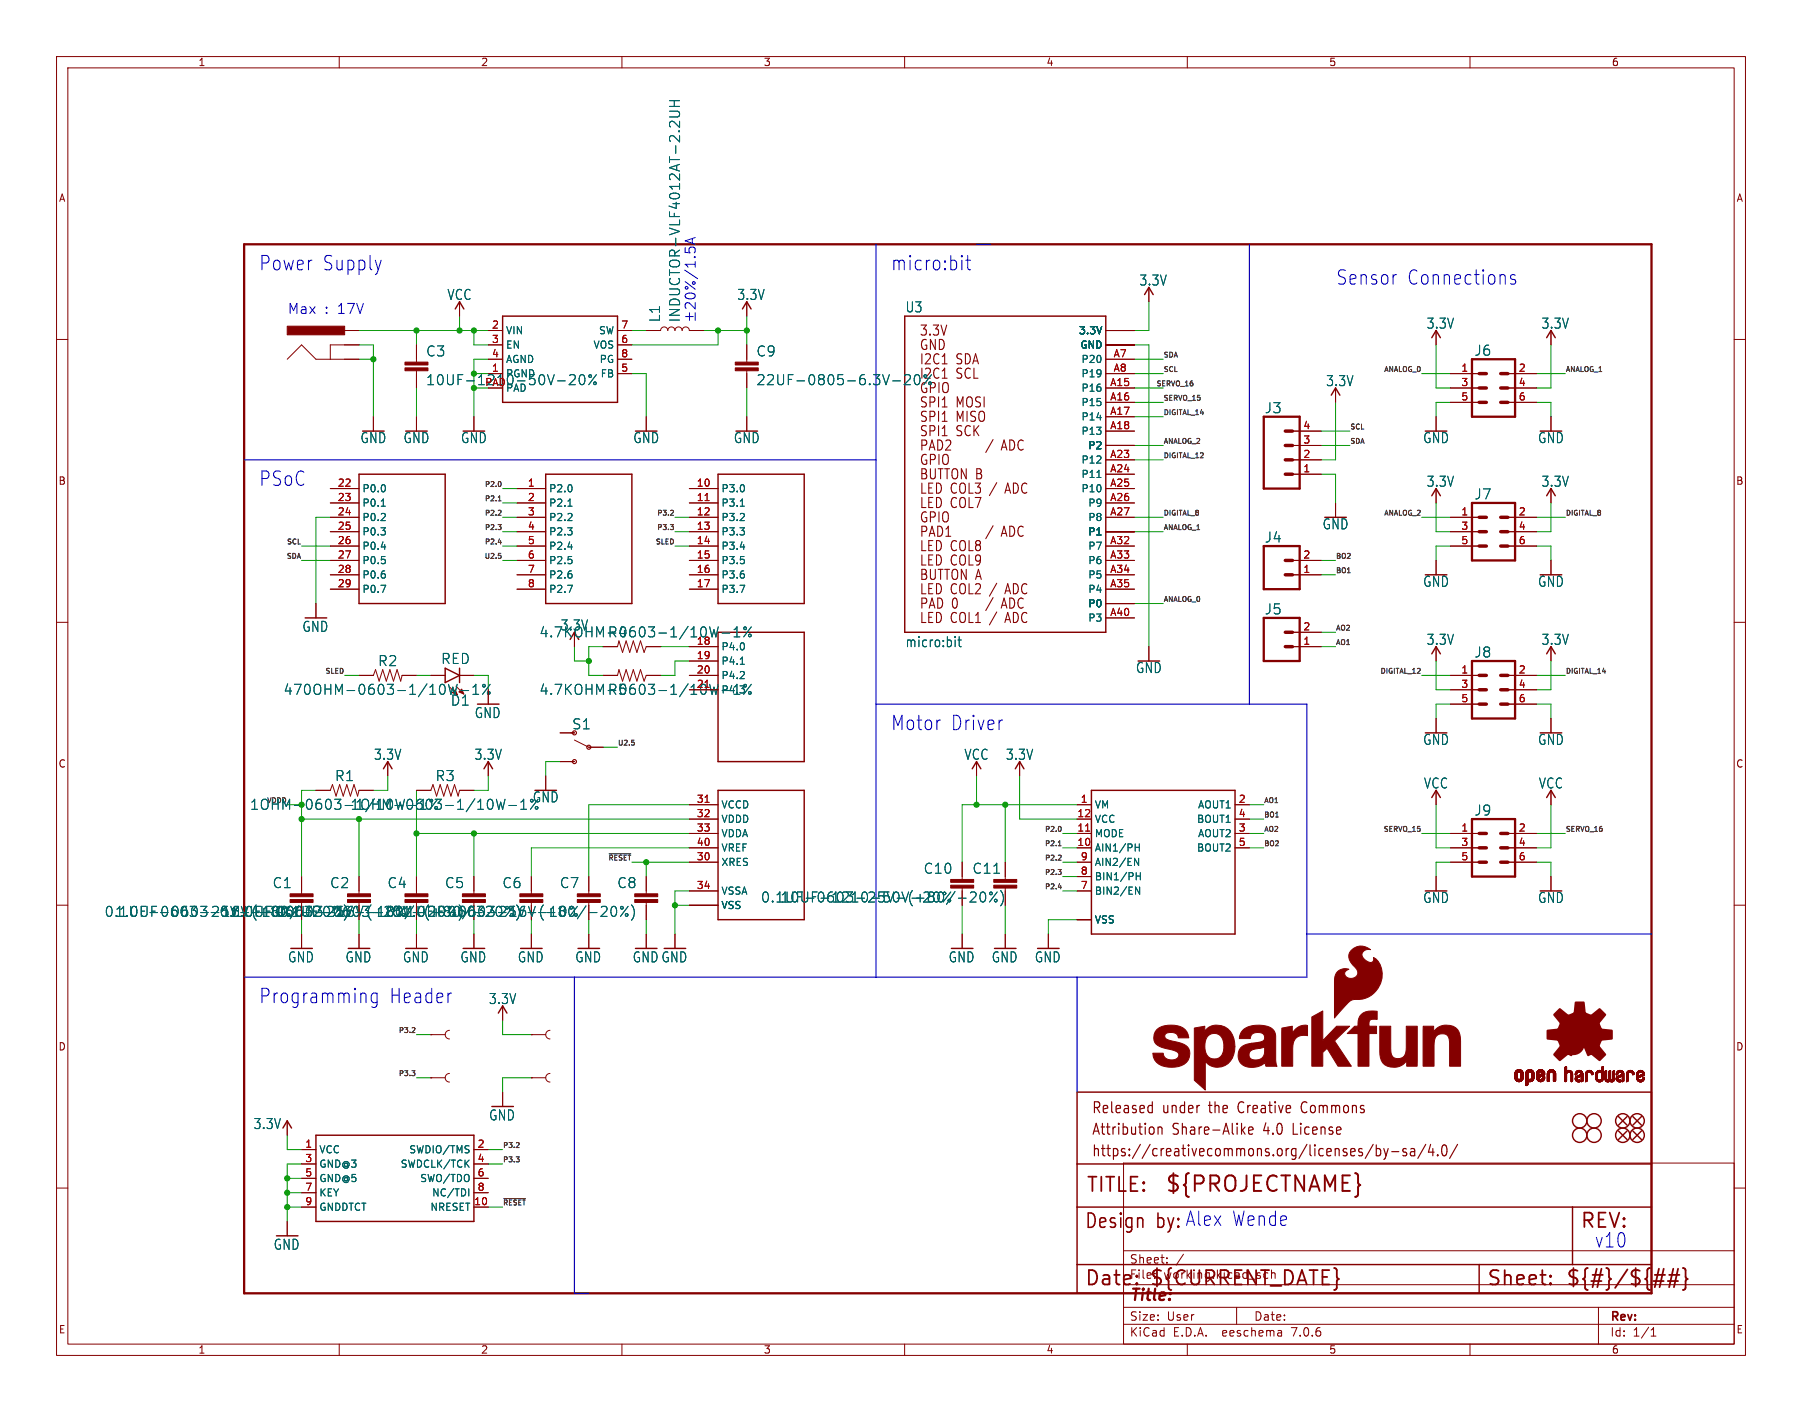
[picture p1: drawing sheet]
<svg xmlns="http://www.w3.org/2000/svg" width="319mm" height="250mm" viewBox="0 0 319 250" stroke-linecap="round" stroke-linejoin="round" font-family="sans-serif">
<defs><g id="words">
<text font-size="3.8" fill="#840000" x="206" y="211.1">${PROJECTNAME}</text>
<g font-size="3.5" fill="#0000c2">
<text x="45.7" y="48">Power</text>
<text x="57" y="48">Supply</text>
<text x="157.5" y="48">micro:bit</text>
<text x="236.2" y="50.6">Sensor</text>
<text x="248.8" y="50.6">Connections</text>
<text x="45.7" y="86.1">PSoC</text>
<text x="157.5" y="129.3">Motor</text>
<text x="168.1" y="129.3">Driver</text>
<text x="45.7" y="177.6">Programming</text>
<text x="68.8" y="177.6">Header</text>
<text x="204.5" y="217.5">by: Alex Wende</text>
<text x="281.9" y="220.7">v10</text>
</g>
<g font-size="3.5" fill="#840000">
<text x="192" y="211.1">TITLE:</text>
<text x="191.8" y="217.5">Design</text>
<text x="279.4" y="217.5">REV:</text>
<text x="191.8" y="227.6">Date:</text>
<text x="203.2" y="227.6">${CURRENT_DATE}</text>
<text x="262.9" y="227.6">Sheet:</text>
<text x="276.9" y="227.6">${#}/${##}</text>
</g>
<text font-size="2.8" fill="#840000" x="199.7" y="230.5">Title:</text>
<g font-size="2.7" fill="#840000">
<text x="193" y="197.1">Released</text>
<text x="205.6" y="197.1">under</text>
<text x="214" y="197.1">the</text>
<text x="219.4" y="197.1">Creative</text>
<text x="230.8" y="197.1">Commons</text>
<text x="193" y="200.9">Attribution</text>
<text x="207.3" y="200.9">Share-Alike</text>
<text x="223.6" y="200.9">4.0</text>
<text x="229.1" y="200.9">License</text>
<text x="193" y="204.7">https://creativecommons.org/licenses/by-sa/4.0/</text>
</g>
<g font-size="2.5" fill="#006464">
<text x="79" y="53.2">VCC</text>
<text x="130.3" y="53.2">3.3V</text>
<text x="201.4" y="50.7">3.3V</text>
<text x="116.9" y="57" transform="rotate(-90 116.9 57)">L1</text>
<text x="120.5" y="57" transform="rotate(-90 120.5 57)">INDUCTOR-VLF4012AT-2.2UH</text>
<text x="160.1" y="55.4">U3</text>
<text x="252.2" y="58.3">3.3V</text>
<text x="272.6" y="58.3">3.3V</text>
<text x="75.3" y="63.2">C3</text>
<text x="133.7" y="63.2">C9</text>
<text x="260.7" y="63.1">J6</text>
<text x="133.7" y="68.3">22UF-0805-6.3V-20%</text>
<text x="162.6" y="69.8">GPIO</text>
<text x="162.6" y="67.2">I2C1</text>
<text x="234.5" y="68.5">3.3V</text>
<text x="223.6" y="73.3">J3</text>
<text x="63.7" y="78.5">GND</text>
<text x="71.3" y="78.5">GND</text>
<text x="81.4" y="78.5">GND</text>
<text x="111.9" y="78.5">GND</text>
<text x="129.7" y="78.5">GND</text>
<text x="251.6" y="78.5">GND</text>
<text x="271.9" y="78.5">GND</text>
<text x="252.2" y="86.3">3.3V</text>
<text x="260.7" y="88.5">J7</text>
<text x="272.6" y="86.3">3.3V</text>
<text x="233.8" y="93.8">GND</text>
<text x="223.6" y="96.1">J4</text>
<text x="251.6" y="103.9">GND</text>
<text x="271.9" y="103.9">GND</text>
<text x="53.4" y="111.9">GND</text>
<text x="95.3" y="112.9">4.7KOHM-0603-1/10W-1%</text>
<text x="99.1" y="111.7">3.3V</text>
<text x="107.4" y="112.9">R4</text>
<text x="223.6" y="108.8">J5</text>
<text x="66.8" y="118">R2</text>
<text x="77.9" y="117.6">RED</text>
<text x="160.1" y="114.6">micro:bit</text>
<text x="200.8" y="119.2">GND</text>
<text x="252.2" y="114.2">3.3V</text>
<text x="260.7" y="116.4">J8</text>
<text x="272.6" y="114.2">3.3V</text>
<text x="50.1" y="123">470OHM-0603-1/10W-1%</text>
<text x="79.6" y="124.9">D1</text>
<text x="107.4" y="123">R5</text>
<text x="83.9" y="127.1">GND</text>
<text x="101.1" y="129.1">S1</text>
<text x="251.6" y="131.9">GND</text>
<text x="271.9" y="131.9">GND</text>
<text x="66.1" y="134.5">3.3V</text>
<text x="83.8" y="134.5">3.3V</text>
<text x="170.5" y="134.5">VCC</text>
<text x="177.8" y="134.5">3.3V</text>
<text x="59.2" y="138.3">R1</text>
<text x="61.9" y="143.4">1OHM-0603-1/10W-1%</text>
<text x="77" y="138.3">R3</text>
<text x="94.1" y="142">GND</text>
<text x="251.8" y="139.6">VCC</text>
<text x="272.1" y="139.6">VCC</text>
<text x="260.7" y="144.4">J9</text>
<text x="163.3" y="154.7">C10</text>
<text x="171.9" y="154.7">C11</text>
<text x="48.1" y="157.2">C1</text>
<text x="58.3" y="157.2">C2</text>
<text x="68.5" y="157.2">C4</text>
<text x="78.6" y="157.2">C5</text>
<text x="88.8" y="157.2">C6</text>
<text x="98.9" y="157.2">C7</text>
<text x="109.1" y="157.2">C8</text>
<text x="134.5" y="159.7">0.1UF-0603-25V-(+80/-20%)</text>
<text x="138" y="159.7">10UF-1210-50V-20%</text>
<text x="251.6" y="159.8">GND</text>
<text x="271.9" y="159.8">GND</text>
<text x="18.4" y="162.3">0.1UF-0603-25V-(+80/-20%)0.1UF-0603-25V-(+80/-20%)</text>
<text x="20.3" y="162.3">1.0UF-0603-16V-10%</text>
<text x="38.7" y="162.3">0.1UF-0603-25V-(+80/-20%)0.1UF-0603-25V-(+80/-20%)</text>
<text x="71.1" y="162.3">1.0UF-0603-16V-10%</text>
<text x="50.9" y="170.3">GND</text>
<text x="61" y="170.3">GND</text>
<text x="71.2" y="170.3">GND</text>
<text x="81.3" y="170.3">GND</text>
<text x="91.5" y="170.3">GND</text>
<text x="101.7" y="170.3">GND</text>
<text x="111.8" y="170.3">GNDGND</text>
<text x="167.7" y="170.3">GND</text>
<text x="175.3" y="170.3">GND</text>
<text x="182.9" y="170.3">GND</text>
<text x="86.4" y="177.7">3.3V</text>
<text x="44.8" y="199.8">3.3V</text>
<text x="86.4" y="198.3">GND</text>
<text x="48.3" y="221.1">GND</text>
</g>
<g font-size="2.5" fill="#0000c2">
<text x="50.8" y="55.6">Max</text>
<text x="57.3" y="55.6">: 17V</text>
</g>
<g font-size="2.5" fill="#840000">
<text x="162.6" y="59.6">3.3V</text>
<text x="162.6" y="62.1">GND</text>
<text x="162.6" y="64.7">I2C1</text>
<text x="169.1" y="64.7">SDA</text>
<text x="169.1" y="67.2">SCL</text>
<text x="162.6" y="74.8">SPI1</text>
<text x="162.6" y="72.3">SPI1</text>
<text x="162.6" y="77.4">SPI1</text>
<text x="169.1" y="74.8">MISO</text>
<text x="169.1" y="72.3">MOSI</text>
<text x="169.1" y="77.4">SCK</text>
<text x="162.6" y="82.5">GPIO</text>
<text x="162.6" y="79.9">PAD2</text>
<text x="178.4" y="79.9">ADC</text>
<text x="162.6" y="85">BUTTON B</text>
<text x="162.6" y="87.5">LED COL3 /</text>
<text x="178.3" y="87.5">ADC</text>
<text x="162.6" y="92.6">GPIO</text>
<text x="162.6" y="90.1">LED COL7</text>
<text x="162.6" y="95.2">PAD1</text>
<text x="178.4" y="95.2">ADC</text>
<text x="162.6" y="97.7">LED COL8</text>
<text x="162.6" y="100.2">LED COL9</text>
<text x="162.6" y="102.8">BUTTON A</text>
<text x="162.6" y="105.3">LED COL2 /</text>
<text x="162.6" y="107.9">PAD 0</text>
<text x="178.3" y="105.3">ADC</text>
<text x="178.4" y="107.9">ADC</text>
<text x="162.6" y="110.4">LED COL1 /</text>
<text x="178.3" y="110.4">ADC</text>
<text x="40.6" y="162.3">1.0UF-0603-16V-10%</text>
</g>
<g font-size="2.5" fill="#009600">
<text x="75.3" y="68.3">10UF-1210-50V-20%</text>
<text x="44.1" y="143.4">1OHM-0603-1/10W-1%</text>
</g>
<text font-size="2.5" fill="#a90000" x="95.3" y="123">4.7KOHM-0603-1/10W-1%</text>
<g font-size="2.1" fill="#840000">
<text x="199.7" y="226.3">File:</text>
<text x="199.7" y="223.6">Sheet:</text>
<text x="205.8" y="226.3">working.kicad_sch</text>
<text x="199.7" y="233.7">Size:</text>
<text x="206.4" y="233.7">User</text>
<text x="221.7" y="233.7">Date:</text>
<text x="284.7" y="233.9">Rev:</text>
<text x="199.7" y="236.5">KiCad</text>
<text x="207.4" y="236.5">E.D.A.</text>
<text x="216.3" y="236.5">eeschema</text>
<text x="228.7" y="236.5">7.0.6</text>
<text x="284.7" y="236.5">Id:</text>
<text x="288.8" y="236.5">1/1</text>
</g>
<g font-size="1.8" fill="#840000">
<text x="35" y="11.9">1</text>
<text x="85" y="11.9">2</text>
<text x="135" y="11.9">3</text>
<text x="185" y="11.9">4</text>
<text x="235" y="11.9">5</text>
<text x="285" y="11.9">6</text>
<text x="10.3" y="35.9">A</text>
<text x="307.1" y="35.9">A</text>
<text x="10.3" y="85.9">B</text>
<text x="307" y="85.9">B</text>
<text x="10.3" y="135.9">C</text>
<text x="307" y="135.9">C</text>
<text x="10.3" y="185.9">D</text>
<text x="307" y="185.9">D</text>
<text x="10.3" y="235.9">E</text>
<text x="35" y="239.5">1</text>
<text x="85" y="239.5">2</text>
<text x="135" y="239.5">3</text>
<text x="185" y="239.5">4</text>
<text x="235" y="239.5">5</text>
<text x="285" y="239.5">6</text>
<text x="307" y="235.9">E</text>
</g>
<g font-size="1.8" fill="#a90000">
<text x="86.9" y="58.2">2</text>
<text x="109.8" y="58.2">7</text>
<text x="86.9" y="65.8">1</text>
<text x="86.9" y="60.7">3</text>
<text x="86.9" y="63.2">4</text>
<text x="109.8" y="65.8">5</text>
<text x="109.8" y="60.7">6</text>
<text x="109.8" y="63.2">8</text>
<text x="196.9" y="63.2">A7</text>
<text x="196.9" y="65.8">A8</text>
<text x="258.4" y="65.8">1</text>
<text x="268.5" y="65.8">2</text>
<text x="85.7" y="68.3">PAD</text>
<text x="196.3" y="68.3">A15</text>
<text x="196.3" y="70.9">A16</text>
<text x="258.4" y="68.3">3</text>
<text x="258.4" y="70.9">5</text>
<text x="268.5" y="68.3">4</text>
<text x="268.5" y="70.9">6</text>
<text x="196.3" y="73.4">A17</text>
<text x="196.3" y="75.9">A18</text>
<text x="230.4" y="75.9">4</text>
<text x="196.3" y="81">A23</text>
<text x="196.3" y="83.6">A24</text>
<text x="230.4" y="83.6">1</text>
<text x="230.4" y="81">2</text>
<text x="230.4" y="78.5">3</text>
<text x="59.6" y="86.1">22</text>
<text x="59.6" y="88.6">23</text>
<text x="93.3" y="86.1">1</text>
<text x="93.3" y="88.6">2</text>
<text x="123.1" y="86.1">10</text>
<text x="123.1" y="88.6">11</text>
<text x="196.3" y="86.1">A25</text>
<text x="196.3" y="88.6">A26</text>
<text x="59.6" y="91.2">24</text>
<text x="59.6" y="93.7">25</text>
<text x="93.3" y="91.2">3</text>
<text x="93.3" y="93.7">4</text>
<text x="123.1" y="91.2">12</text>
<text x="123.1" y="93.7">13</text>
<text x="196.3" y="91.2">A27</text>
<text x="258.4" y="91.2">1</text>
<text x="258.4" y="93.7">3</text>
<text x="268.5" y="91.2">2</text>
<text x="268.5" y="93.7">4</text>
<text x="59.6" y="96.3">26</text>
<text x="59.6" y="98.8">27</text>
<text x="59.6" y="101.3">28</text>
<text x="93.3" y="96.3">5</text>
<text x="93.3" y="98.8">6</text>
<text x="93.3" y="101.3">7</text>
<text x="123.1" y="96.3">14</text>
<text x="123.1" y="98.8">15</text>
<text x="123.1" y="101.3">16</text>
<text x="196.3" y="96.3">A32</text>
<text x="196.3" y="98.8">A33</text>
<text x="196.3" y="101.3">A34</text>
<text x="230.4" y="101.3">1</text>
<text x="230.4" y="98.8">2</text>
<text x="258.4" y="96.3">5</text>
<text x="268.5" y="96.3">6</text>
<text x="59.6" y="103.9">29</text>
<text x="93.3" y="103.9">8</text>
<text x="123.1" y="103.9">17</text>
<text x="196.3" y="103.9">A35</text>
<text x="196.3" y="109">A40</text>
<text x="230.4" y="111.5">2</text>
<text x="123.1" y="116.6">19</text>
<text x="123.1" y="119.1">20</text>
<text x="230.4" y="114">1</text>
<text x="258.4" y="119.1">1</text>
<text x="268.5" y="119.1">2</text>
<text x="123.1" y="121.7">21</text>
<text x="258.4" y="121.7">3</text>
<text x="258.4" y="124.2">5</text>
<text x="268.5" y="121.7">4</text>
<text x="268.5" y="124.2">6</text>
<text x="123.1" y="142">31</text>
<text x="191.1" y="142">1</text>
<text x="219" y="142">2</text>
<text x="123.1" y="144.5">32</text>
<text x="123.1" y="147.1">33</text>
<text x="123.1" y="149.6">40</text>
<text x="190.5" y="149.6">10</text>
<text x="190.5" y="147.1">11</text>
<text x="190.5" y="144.5">12</text>
<text x="219" y="147.1">3</text>
<text x="219" y="144.5">4</text>
<text x="219" y="149.6">5</text>
<text x="258.4" y="147.1">1</text>
<text x="258.4" y="149.6">3</text>
<text x="268.5" y="147.1">2</text>
<text x="268.5" y="149.6">4</text>
<text x="123.1" y="152.1">30</text>
<text x="191.1" y="154.7">8</text>
<text x="191.1" y="152.1">9</text>
<text x="258.4" y="152.1">5</text>
<text x="268.5" y="152.1">6</text>
<text x="123.1" y="157.2">34</text>
<text x="191.1" y="157.2">7</text>
<text x="53.9" y="202.9">1</text>
<text x="84.4" y="202.9">2</text>
<text x="53.9" y="205.5">3</text>
<text x="53.9" y="208">5</text>
<text x="84.4" y="205.5">4</text>
<text x="84.4" y="208">6</text>
<text x="53.9" y="210.6">7</text>
<text x="53.9" y="213.1">9</text>
<text x="83.8" y="213.1">10</text>
<text x="84.4" y="210.6">8</text>
</g>
<g font-size="1.8" fill="#006464">
<text x="89.4" y="59.3">VIN</text>
<text x="105.8" y="59.3">SW</text>
<text x="190.8" y="59.3">3.3V</text>
<text x="89.4" y="61.8">EN</text>
<text x="89.4" y="64.4">AGND</text>
<text x="104.9" y="61.8">VOS</text>
<text x="106" y="64.4">PG</text>
<text x="191" y="61.8">GND</text>
<text x="191.2" y="64.4">P20</text>
<text x="89.4" y="66.9">PGND</text>
<text x="89.4" y="69.4">PAD</text>
<text x="106.2" y="66.9">FB</text>
<text x="191.2" y="69.4">P16</text>
<text x="191.2" y="72">P15</text>
<text x="191.2" y="66.9">P19</text>
<text x="191.2" y="74.5">P14</text>
<text x="191.2" y="77.1">P13</text>
<text x="191.2" y="82.1">P12</text>
<text x="192.4" y="79.6">P2</text>
<text x="64" y="87.2">P0.0</text>
<text x="64" y="89.8">P0.1</text>
<text x="97" y="87.2">P2.0</text>
<text x="97" y="89.8">P2.1</text>
<text x="127.5" y="87.2">P3.0</text>
<text x="127.5" y="89.8">P3.1</text>
<text x="191.2" y="84.7">P11</text>
<text x="191.2" y="87.2">P10</text>
<text x="192.4" y="89.8">P9</text>
<text x="64" y="92.3">P0.2</text>
<text x="64" y="94.8">P0.3</text>
<text x="97" y="92.3">P2.2</text>
<text x="97" y="94.8">P2.3</text>
<text x="127.5" y="92.3">P3.2</text>
<text x="127.5" y="94.8">P3.3</text>
<text x="192.4" y="92.3">P8</text>
<text x="192.4" y="94.8">P1</text>
<text x="64" y="97.4">P0.4</text>
<text x="64" y="99.9">P0.5</text>
<text x="97" y="97.4">P2.4</text>
<text x="97" y="99.9">P2.5</text>
<text x="127.5" y="97.4">P3.4</text>
<text x="127.5" y="99.9">P3.5</text>
<text x="192.4" y="97.4">P7</text>
<text x="192.4" y="99.9">P6</text>
<text x="64" y="102.5">P0.6</text>
<text x="64" y="105">P0.7</text>
<text x="97" y="102.5">P2.6</text>
<text x="97" y="105">P2.7</text>
<text x="127.5" y="102.5">P3.6</text>
<text x="127.5" y="105">P3.7</text>
<text x="192.4" y="102.5">P5</text>
<text x="192.4" y="105">P4</text>
<text x="192.4" y="107.5">P0</text>
<text x="192.4" y="110.1">P3</text>
<text x="123.1" y="114">18</text>
<text x="127.5" y="115.2">P4.0</text>
<text x="127.5" y="117.7">P4.1</text>
<text x="127.5" y="120.2">P4.2</text>
<text x="127.5" y="122.8">P4.3</text>
<text x="127.5" y="143.1">VCCD</text>
<text x="193.5" y="143.1">VM</text>
<text x="211.8" y="143.1">AOUT1</text>
<text x="127.5" y="145.6">VDDD</text>
<text x="127.5" y="148.2">VDDA</text>
<text x="193.5" y="148.2">MODE</text>
<text x="193.5" y="145.6">VCC</text>
<text x="211.6" y="145.6">BOUT1</text>
<text x="211.8" y="148.2">AOUT2</text>
<text x="127.5" y="153.3">XRES</text>
<text x="127.5" y="150.7">VREF</text>
<text x="193.5" y="150.7">AIN1/PH</text>
<text x="193.5" y="155.8">BIN1/PH</text>
<text x="193.5" y="153.3">AIN2/EN</text>
<text x="211.6" y="150.7">BOUT2</text>
<text x="127.5" y="158.3">VSSA</text>
<text x="127.5" y="160.9">VSS</text>
<text x="193.5" y="158.3">BIN2/EN</text>
<text x="193.5" y="163.4">VSS</text>
<text x="56.4" y="204.1">VCC</text>
<text x="56.4" y="206.6">GND@3</text>
<text x="56.4" y="209.1">GND@5</text>
<text x="70.8" y="206.6">SWDCLK/TCK</text>
<text x="72.3" y="204.1">SWDIO/TMS</text>
<text x="74.2" y="209.1">SWO/TDO</text>
<text x="56.4" y="211.7">KEY</text>
<text x="56.4" y="214.2">GNDDTCT</text>
<text x="76" y="214.2">NRESET</text>
<text x="76.3" y="211.7">NC/TDI</text>
</g>
<g font-size="1.2" fill="#0f0f0f">
<text x="205.7" y="63.3">SDA</text>
<text x="205.7" y="65.8">SCL</text>
<text x="244.7" y="65.8">ANALOG_0</text>
<text x="276.9" y="65.8">ANALOG_1</text>
<text x="204.5" y="68.3">SERVO_16</text>
<text x="205.7" y="70.9">SERVO_15</text>
<text x="205.7" y="73.4">DIGITAL_14</text>
<text x="238.8" y="76">SCL</text>
<text x="205.7" y="81">DIGITAL_12</text>
<text x="205.7" y="78.5">ANALOG_2</text>
<text x="238.8" y="78.5">SDA</text>
<text x="85.6" y="88.7">P2.1</text>
<text x="85.6" y="86.1">P2.0</text>
<text x="85.6" y="93.7">P2.3</text>
<text x="85.6" y="91.2">P2.2</text>
<text x="116.1" y="93.7">P3.3</text>
<text x="116.1" y="91.2">P3.2</text>
<text x="205.7" y="91.2">DIGITAL_8</text>
<text x="205.7" y="93.7">ANALOG_1</text>
<text x="244.7" y="91.2">ANALOG_2</text>
<text x="276.9" y="91.2">DIGITAL_8</text>
<text x="50.6" y="98.8">SDA</text>
<text x="50.6" y="96.3">SCL</text>
<text x="85.6" y="98.8">U2.5</text>
<text x="85.6" y="96.3">P2.4</text>
<text x="115.8" y="96.3">SLED</text>
<text x="236.2" y="101.4">BO1</text>
<text x="236.2" y="98.8">BO2</text>
<text x="205.7" y="106.4">ANALOG_0</text>
<text x="236.2" y="111.5">AO2</text>
<text x="57.4" y="119.1">SLED</text>
<text x="236.2" y="114.1">AO1</text>
<text x="244" y="119.1">DIGITAL_12</text>
<text x="276.9" y="119.1">DIGITAL_14</text>
<text x="109.2" y="131.8">U2.5</text>
<text x="223.5" y="142">AO1</text>
<text x="184.7" y="147.1">P2.0</text>
<text x="184.7" y="149.6">P2.1</text>
<text x="223.5" y="144.5">BO1</text>
<text x="223.5" y="147.1">AO2</text>
<text x="223.5" y="149.6">BO2</text>
<text x="244.6" y="147.1">SERVO_15</text>
<text x="276.9" y="147.1">SERVO_16</text>
<text x="107.5" y="152.2">~{RESET}</text>
<text x="184.7" y="154.7">P2.3</text>
<text x="184.7" y="152.2">P2.2</text>
<text x="184.7" y="157.2">P2.4</text>
<text x="70.4" y="182.6">P3.2</text>
<text x="70.4" y="190.3">P3.3</text>
<text x="88.9" y="203">P3.2</text>
<text x="88.9" y="205.5">P3.3</text>
<text x="88.9" y="213.1">~{RESET}</text>
</g>
<text font-size="1.2" fill="#006464" x="47.1" y="142">VDDD</text>
</g></defs>
<g fill="none" stroke="#840000" stroke-width=".18">
<path d="M10 10h298.7v229.6h-298.7zM12 12h294.7v225.6h-294.7zM60 10v2M110 10v2M160 10v2M210 10v2M260 10v2M10 60h2M61 58.4h2.5M81.3 53.3v2.6M86.4 58.4h2.5M109.2 58.4h2.6"/>
<path d="M114.3 58.4h2.5a.64 .64 0 0 1 .7-.6 .64 .64 0 0 1 .6 .6 .64 .64 0 0 1 .6-.6 .64 .64 0 0 1 .7 .6 .64 .64 0 0 1 .6-.6 .64 .64 0 0 1 .6 .6 .64 .64 0 0 1 .7-.6 .64 .64 0 0 1 .6 .6h2.6M132.1 53.3v2.6M195.6 58.4h5.1M203.2 50.8v2.5M254 58.4v2.6M274.3 58.4v2.6M306.7 60h2M50.8 63.5l2.5-2.5 2.6 2.5h7.6M63.5 61h-5.1v2.5M66 73.7v2.5M73.7 61v3M73.7 65.5v3.1"/>
<path d="M73.7 73.7v2.5M83.8 73.7v2.5M86.4 63.5h2.5M86.4 61h2.5M109.2 63.5h2.6M109.2 61h2.6M109.2 66h2.6M114.3 73.7v2.5M132.1 61v3M132.1 65.5v3.1M132.1 73.7v2.5M195.6 63.5h5.1"/>
<path d="M195.6 61h5.1M195.6 66h5.1M195.6 78.7h5.1M195.6 76.2h5.1M195.6 68.6h5.1M195.6 71.1h5.1M195.6 73.7h5.1M228.6 78.7h5.1M228.6 76.2h5.1M236.2 68.6v2.5M254 73.7v2.5M256.5 66h5.1"/>
<path d="M256.5 68.6h5.1M256.5 71.1h5.1M266.7 66h5.1M266.7 68.6h5.1M266.7 71.1h5.1M274.3 73.7v2.5M58.4 86.4h5.1M58.4 88.9h5.1M58.4 91.4h5.1M58.4 94h5.1M58.4 96.5h5.1M58.4 99.1h5.1"/>
<path d="M91.4 86.4h5.1M91.4 88.9h5.1M91.4 91.4h5.1M91.4 94h5.1M91.4 96.5h5.1M91.4 99.1h5.1M121.9 86.4h5.1M121.9 88.9h5.1M121.9 91.4h5.1M121.9 94h5.1M121.9 96.5h5.1M121.9 99.1h5.1"/>
<path d="M195.6 86.4h5.1M195.6 88.9h5.1M195.6 91.4h5.1M195.6 94h5.1M195.6 96.5h5.1M195.6 99.1h5.1M195.6 83.8h5.1M195.6 81.3h5.1M228.6 99.1h5.1M228.6 83.8h5.1M228.6 81.3h5.1M236.2 88.9v2.5"/>
<path d="M254 86.4v2.5M254 99.1v2.5M256.5 91.4h5.1M256.5 94h5.1M256.5 96.5h5.1M266.7 91.4h5.1M266.7 94h5.1M266.7 96.5h5.1M274.3 86.4v2.5M274.3 99.1v2.5M10 110h2M55.9 106.7v2.5"/>
<path d="M58.4 101.6h5.1M58.4 104.1h5.1M63.5 119.4h2.5l.4-1 .7 2 .6-2 .6 2 .7-2 .6 2 .6-2 .7 2 .2-1h2.6M76.2 119.4h2.5M81.3 119.4h2.5M91.4 101.6h5.1M91.4 104.1h5.1M101.6 111.8v2.5M106.7 119.4h2.5l.3-1 .6 2 .6-2 .7 2 .6-2 .6 2 .7-2 .6 2 .4-1h2.5M106.7 114.3h2.5l.3-1 .6 2 .6-2 .7 2 .6-2 .6 2 .7-2 .6 2 .4-1h2.5M121.9 101.6h5.1M121.9 104.1h5.1"/>
<path d="M121.9 119.4h5.1M121.9 114.3h5.1M121.9 116.8h5.1M195.6 101.6h5.1M195.6 104.1h5.1M195.6 106.7h5.1M195.6 109.2h5.1M203.2 114.3v2.5M228.6 101.6h5.1M228.6 114.3h5.1M228.6 111.8h5.1M254 114.3v2.5"/>
<path d="M256.5 119.4h5.1M266.7 119.4h5.1M274.3 114.3v2.5M306.7 110h2M55.9 139.7h2.5l.4-1 .6 2 .7-2 .6 2 .6-2 .7 2 .6-2 .6 2 .3-1h2.5M68.6 134.6v2.6M73.7 139.7h2.5l.4-1 .6 2 .7-2 .6 2 .6-2 .7 2 .6-2 .6 2 .3-1h2.5M79.5 121.4l1.4 1.4M80.6 121.3l1.4 1.4M86.4 121.9v2.6M86.4 134.6v2.6M96.5 137.2v2.5"/>
<path d="M99.1 134.6h2.5M99.1 129.5h2.5M101.6 130.8l2.5 1.3h2.6M121.9 121.9h5.1M172.7 134.6v2.6M180.3 134.6v2.6M254 127v2.5M254 139.7v2.5M256.5 121.9h5.1M256.5 124.5h5.1M266.7 121.9h5.1M266.7 124.5h5.1"/>
<path d="M274.3 127v2.5M274.3 139.7v2.5M10 160h2M53.3 154.9v3.1M53.3 159.5v.5M63.5 154.9v3.1M63.5 159.5v.5M73.7 154.9v3.1M73.7 159.5v.5M83.8 154.9v3.1M83.8 159.5v.5M94 154.9v3.1"/>
<path d="M94 159.5v.5M104.1 154.9v3.1M104.1 159.5v3.1M114.3 154.9v3.1M114.3 159.5v3.1M121.9 147.3h5.1M121.9 149.9h5.1M121.9 152.4h5.1M121.9 142.2h5.1M121.9 144.8h5.1M121.9 157.5h5.1M170.2 152.4v3"/>
<path d="M170.2 157v3M177.8 152.4v3M177.8 157v3M190.5 147.3h2.5M190.5 149.9h2.5M190.5 152.4h2.5M190.5 142.2h2.5M190.5 144.8h2.5M190.5 157.5h2.5M190.5 154.9h2.5M218.4 147.3h2.6M218.4 149.9h2.6"/>
<path d="M218.4 142.2h2.6M218.4 144.8h2.6M254 154.9v2.6M256.5 147.3h5.1M256.5 149.9h5.1M256.5 152.4h5.1M266.7 147.3h5.1M266.7 149.9h5.1M266.7 152.4h5.1M274.3 154.9v2.6M306.7 160h2M53.3 165.1v2.5"/>
<path d="M63.5 165.1v2.5M73.7 165.1v2.5M83.8 165.1v2.5M88.9 177.8v2.5M94 165.1v2.5M104.1 165.1v2.5M114.3 165.1v2.5M119.4 165.1v2.5M121.9 160h5.1M170.2 165.1v2.5M177.8 165.1v2.5M185.4 165.1v2.5"/>
<path d="M190.5 162.6h2.5M50.8 198.1v2.6M76.2 190.5h.1M76.2 182.9h.1M76.2 190.5h2.5M76.2 182.9h2.5M79.5 189.7a.76 .76 0 0 0-.8 .8 .76 .76 0 0 0 .8 .8M79.5 182.1a.76 .76 0 0 0-.8 .8 .76 .76 0 0 0 .8 .7M88.9 193v2.6M94 190.5h.1M94 182.9h.1M94 190.5h2.5"/>
<path d="M94 182.9h2.5M97.3 189.7a.76 .76 0 0 0-.8 .8 .76 .76 0 0 0 .8 .8M97.3 182.1a.76 .76 0 0 0-.8 .8 .76 .76 0 0 0 .8 .7M10 210h2M50.8 215.9v2.5M53.3 203.2h2.6M53.3 213.4h2.6M53.3 205.7h2.6M53.3 208.3h2.6M53.3 210.8h2.6M83.8 203.2h2.6M83.8 213.4h2.6"/>
<path d="M83.8 205.7h2.6M83.8 208.3h2.6M83.8 210.8h2.6M198.7 205.6h108v32h-108zM306.7 210h2M60 237.6v2M110 237.6v2M160 237.6v2M198.7 234.1h108M198.7 231.1h108M198.7 227.1h108M198.7 221.1h108"/>
<path d="M206.4 223.1v.2M206.4 222.3v.2M209.3 221.7l-1.3 1.9M210 237.6v2M218.7 231.1v3M226.6 235.2l.1 1M226.7 236.1l-.2 .1M226.7 235.5l-.2 .1M260 237.6v2M282.7 231.1v6.5M292 236.2h.9M292 235.1l.5-.4v1.5"/>
</g>
<g fill="none" stroke="#840000" stroke-width=".25">
<path d="M80.5 54.6l.8-1.3 .7 1.3M88.9 55.9h20.3v15.2h-20.3zM131.3 54.6l.8-1.3 .7 1.3M160 55.9h35.6v55.9h-35.6zM202.4 52.1l.8-1.3 .8 1.3M253.2 59.7l.8-1.3 .8 1.3M273.6 59.7l.7-1.3 .8 1.3M235.5 69.8l.7-1.2 .8 1.2M63.5 83.8h15.2v22.9h-15.2zM96.5 83.8h15.3v22.9h-15.3zM127 83.8h15.2v22.9h-15.2zM253.2 87.6l.8-1.2 .8 1.2"/>
<path d="M273.6 87.6l.7-1.2 .8 1.2M78.7 118.1l2.6 1.3-2.6 1.2zM81.3 118.1v2.5M127 111.8h15.2v22.8h-15.2zM253.2 115.6l.8-1.3 .8 1.3M273.6 115.6l.7-1.3 .8 1.3M67.8 135.9l.8-1.3 .7 1.3M85.6 135.9l.8-1.3 .7 1.3M127 139.7h15.2v22.9h-15.2zM172 135.9l.7-1.3 .8 1.3M179.6 135.9l.7-1.3 .8 1.3M193 139.7h25.4v25.4h-25.4z"/>
<path d="M253.2 141l.8-1.3 .8 1.3M273.6 141l.7-1.3 .8 1.3M88.1 179.1l.8-1.3 .8 1.3M50 199.4l.8-1.3 .8 1.3M190.5 193h101.6v35.6h-101.6zM286.3 197.4l1.5 1.5M286.3 199.9l1.5 1.5M287.8 199.9l-1.5 1.5M287.8 197.4l-1.5 1.5M288.8 199.9l1.5 1.5M288.8 197.4l1.5 1.5M290.3 199.9l-1.5 1.5"/>
<path d="M290.3 197.4l-1.5 1.5M55.9 200.7h27.9v15.2h-27.9zM190.5 205.7h101.6M190.5 213.4h101.6M278.1 213.4v10.1M190.5 223.5h101.6M261.6 223.5v5.1"/>
<circle cx="279.4" cy="198.1" r="1.27"/>
<circle cx="281.9" cy="198.1" r="1.27"/>
<circle cx="287" cy="198.1" r="1.27"/>
<circle cx="289.6" cy="198.1" r="1.27"/>
<circle cx="279.4" cy="200.7" r="1.27"/>
<circle cx="281.9" cy="200.7" r="1.27"/>
<circle cx="287" cy="200.7" r="1.27"/>
<circle cx="289.6" cy="200.7" r="1.27"/>
</g>
<g fill="none" stroke="#006464" stroke-width=".18">
<path d="M118.4 19.7h1.5l.3 .3v.3l-.3 .4h-1.5M118.4 18.8h1.8M118.4 17.8h1.8M119.3 17.8v1M98.6 67.3h1.4M100.7 66.4l.3-.2 .6 .1a.48 .48 0 0 1 .1 .7l-1 1h1.1M102.7 66.3l.3-.1a1.11 1.11 0 0 1 0 1.8h-.1a1.18 1.18 0 0 1-.2-1.7zM105.5 66.2l-1.4 1.8M157.9 67.3h1.3M160 66.4l.3-.2 .6 .1a.48 .48 0 0 1 0 .7l-1 1h1.1M162 66.3l-.1 .1a1.5 1.5 0 0 0 0 1.4M67.4 89.5h.8"/>
<path d="M67.4 96.7h.8M100.5 89.5h.7M100.5 96.7h.7M130.9 89.5h.8M130.9 96.7h.8M194 84.4h.7M67.4 103.4h.8l-.5 1.3M100.4 103.4h.8l-.5 1.3M125.5 110.8l.4 1.8 .4-1.3 .3 1.3 .4-1.8M127.7 111.9h1.4M129.8 112.6h1.1M129.8 111.3l.5-.5v1.8"/>
<path d="M130.9 103.4h.8l-.5 1.3M130.9 117.4h.8M132.9 110.8l-1.4 1.8M168.9 112.5v.2M168.9 113.1v1.2M169.4 113.1h.6M169.7 112.5v1.6v.1l.3 .1M79.3 121l.5 1.7 .3-1.2 .3 1.2 .5-1.7M81.5 122.1h1.4M83.7 122.7h1M83.7 121.5l.5-.5v1.7M86.7 121l-1.4 1.7"/>
<path d="M125.5 121l.4 1.7 .4-1.2 .3 1.2 .4-1.7M131.6 121h.2l.2 .2-.2 .3-.2-.1M132.9 121l-1.4 1.7M89.3 141.3l-.4 1.8-.3-1.3M90 142.4h1.4M92.1 143.1h1M92.1 141.8l.5-.5v1.8M94.7 142.8l.2 .3 .3-.3M95.2 141.3l-1.4 1.8M111.7 159.9a2.04 2.04 0 0 1 0 2.8M166.6 157.7l.1 .1a1.38 1.38 0 0 1-.1 1.6M168.2 157.7l-1.4 1.7"/>
<path d="M168.9 157.6l-1.5 2.3M169.5 158.8h1.4M171.6 157.8l.3-.1h.6a.48 .48 0 0 1 .1 .7l-1.1 1h1.1M173.6 157.7h.3a1.11 1.11 0 0 1 0 1.7h-.2a1.18 1.18 0 0 1-.1-1.7zM176.4 157.7l-1.4 1.7M177 157.4a2.04 2.04 0 0 1 0 2.7M200.7 151.7l.7 1.3v-1.3M200.8 149.8h.7M200.8 156.8l.8 1.3v-1.3M201 154.2v1.3M201 154.9h.7M201.5 149.2v1.2"/>
<path d="M201.7 154.2v1.3M101.4 160.3v.1a1.38 1.38 0 0 1 0 1.5M102.1 160.2l-1.3 1.8M103.6 160.1l-1.5 2.3M104.2 161.3h1.4M106.4 160.4l.2-.2 .6 .1a.48 .48 0 0 1 .1 .7l-1 1h1.1M108.3 160.3l.3-.1a1.11 1.11 0 0 1 0 1.8h-.1a1.18 1.18 0 0 1-.2-1.7zM111.1 160.2l-1.4 1.8M82.9 210.1v1.3"/>
<circle cx="104.4" cy="66.5" r=".25"/>
<circle cx="105.2" cy="67.8" r=".25"/>
<circle cx="131.8" cy="111" r=".25"/>
<circle cx="132.6" cy="112.3" r=".25"/>
<circle cx="85.6" cy="121.2" r=".25"/>
<circle cx="86.5" cy="122.5" r=".25"/>
<circle cx="132.6" cy="122.5" r=".25"/>
<circle cx="167.1" cy="157.9" r=".25"/>
<circle cx="167.9" cy="159.2" r=".25"/>
<circle cx="175.3" cy="157.9" r=".25"/>
<circle cx="176.1" cy="159.2" r=".25"/>
<circle cx="101.9" cy="161.7" r=".25"/>
<circle cx="110" cy="160.4" r=".25"/>
<circle cx="110.8" cy="161.7" r=".25"/>
</g>
<g fill="#840000" stroke="#840000" stroke-width=".18">
<path d="M50.8 57.7h10.2v1.5h-10.2z"/>
<path d="M80 122.4l.5-.5 .4 .9z"/>
<path d="M81.2 122.3l.5-.5 .3 .9z"/>
<path d="M71.6 65h4.1v.5h-4.1z"/>
<path d="M71.6 64h4.1v.5h-4.1z"/>
<path d="M175.8 156.5h4v.5h-4z"/>
<path d="M175.8 155.4h4v.6h-4z"/>
<path d="M168.1 156.5h4.1v.5h-4.1z"/>
<path d="M168.1 155.4h4.1v.6h-4.1z"/>
<path d="M91.9 159h4.1v.5h-4.1z"/>
<path d="M91.9 158h4.1v.5h-4.1z"/>
<path d="M71.6 159h4.1v.5h-4.1z"/>
<path d="M71.6 158h4.1v.5h-4.1z"/>
<path d="M61.5 159h4v.5h-4z"/>
<path d="M61.5 158h4v.5h-4z"/>
<path d="M81.8 159h4.1v.5h-4.1z"/>
<path d="M81.8 158h4.1v.5h-4.1z"/>
<path d="M51.3 159h4.1v.5h-4.1z"/>
<path d="M51.3 158h4.1v.5h-4.1z"/>
<path d="M112.3 159h4v.5h-4z"/>
<path d="M112.3 158h4v.5h-4z"/>
<path d="M102.1 159h4.1v.5h-4.1z"/>
<path d="M102.1 158h4.1v.5h-4.1z"/>
<path d="M216.5 184.9l1.9 .1v.7l-.4 1.3-1.7-.8z"/>
<path d="M232 179.8l2-1.1v5.2l2.4-2.5h2.3l-2.7 2.6 3 4.5h-2.3l-2-3.2-.7 .7v2.5h-2z"/>
<path d="M221.4 184.4l1.2-.2 .3 1.1-1.2 .2z"/>
<path d="M226.7 181.7l1.9-.3v1.3a2.34 2.34 0 0 1 2.7-1.4v1.8l-.3-.1a1.97 1.97 0 0 0-2.4 2.3v3.2h-1.9z"/>
<path d="M244 181.4h2v2a7.9 7.9 0 0 0 .3 3.3 1.43 1.43 0 0 0 1.6 .3 1.43 1.43 0 0 0 .8-1.4v-4.2h2l-.1 7.1h-1.8v-1a2.68 2.68 0 0 1-4.5-.1 18.4 18.4 0 0 1-.3-4.4z"/>
<path d="M251.7 181.4h1.9v1a2.68 2.68 0 0 1 4.5 0 18.2 18.2 0 0 1 .2 4.4v1.7h-1.9v-2a7.9 7.9 0 0 0-.3-3.3 1.42 1.42 0 0 0-1.6-.4 1.42 1.42 0 0 0-.8 1.5l-.1 4.2h-1.9z"/>
<path d="M211.2 181.7l1.9-.3v.9a2.88 2.88 0 0 1 3-1.1 2.88 2.88 0 0 1 2.1 2.4l.2 1.4-1.9-.1a1.87 1.87 0 0 0-2.2-2.2 2.27 2.27 0 0 0-1.2 2.7 1.64 1.64 0 0 0 1.3 1.7 1.64 1.64 0 0 0 1.9-.9l1.7 .8a2.81 2.81 0 0 1-4.8 .6v5.1l-2-1.8z"/>
<path d="M204.6 182a4.4 4.4 0 0 1 5 0l.5 .9 .2 .5h-1.9a1.32 1.32 0 0 0-1.9-.8 .65 .65 0 0 0-.5 .7 .65 .65 0 0 0 .7 .5l.3 .1a6.3 6.3 0 0 1 3 1.1 2.23 2.23 0 0 1-1.6 3.5 4 4 0 0 1-4.2-1.2l-.3-1.1h1.8a1.51 1.51 0 0 0 1.2 1.1 1.51 1.51 0 0 0 1.6-.6 .85 .85 0 0 0-.9-1 7.5 7.5 0 0 1-3.1-1.1 1.96 1.96 0 0 1 .1-2.6z"/>
<path d="M240.8 179.3a3.9 3.9 0 0 1 2.7-.6h.1v1.5h-.4a.91 .91 0 0 0-.9 .2 .91 .91 0 0 0-.2 1h1.4v1.3h-1.4v5.8h-1.9v-5.8h-1.9l.8-.8a.99 .99 0 0 1 1.1-.5v-.3a2.67 2.67 0 0 1 .6-1.8z"/>
<path d="M239 168a2.45 2.45 0 0 1 3.4-.1 1.05 1.05 0 0 0-1.4 .5 1.05 1.05 0 0 0 .6 1.4 .75 .75 0 0 0 1.4-.2l-.1-.3a3.8 3.8 0 0 1 .8 5.4 4.3 4.3 0 0 1-4.2 2 4.8 4.8 0 0 0-2.3 1.8l-1.2 1.4v-6.4a1.94 1.94 0 0 1 2.6-2.2 .82 .82 0 0 0-.8 .9 .82 .82 0 0 0 1 .7 1.1 1.1 0 0 0 1.3-.6 1.1 1.1 0 0 0-.4-1.3 2.08 2.08 0 0 1-.7-3z"/>
<path d="M219.9 182a4.8 4.8 0 0 1 5.3 0 3.8 3.8 0 0 1 .4 2.6v2.8l.3 1.1h-1.4a.51 .51 0 0 1-.6-.1 .51 .51 0 0 1-.1-.5v-.1a3.3 3.3 0 0 1-4.4 .1 2.19 2.19 0 0 1-.1-2.4 2.19 2.19 0 0 1 2.1-1.1l.3 1.1a.96 .96 0 0 0-.8 1.1 .96 .96 0 0 0 1.2 .8 1.68 1.68 0 0 0 1.6-2.1v-.3l-.8 .3-.3-1.1a.86 .86 0 0 0 1.1-1 1.42 1.42 0 0 0-2.1-.5l-.4 .5a.45 .45 0 0 1-.7 .4h-1.3l.2-.9z"/>
<path d="M267.9 190.5h.4z"/>
<path d="M267.9 190.4l.4 .1z"/>
<path d="M267.9 190.4h.4z"/>
<path d="M267.9 190.3l.4 .1z"/>
<path d="M267.9 190.3h.4z"/>
<path d="M267.9 190.2l.4 .1z"/>
<path d="M267.9 190.2h.4z"/>
<path d="M267.9 190.1l.4 .1z"/>
<path d="M267.9 190.1h.4z"/>
<path d="M267.9 190l.4 .1z"/>
<path d="M267.9 190h.4z"/>
<path d="M267.9 189.9l.4 .1z"/>
<path d="M267.9 189.9h.4z"/>
<path d="M267.9 189.8l.4 .1z"/>
<path d="M267.9 189.8h.4z"/>
<path d="M267.9 189.7l.4 .1z"/>
<path d="M268 190.6h.4z"/>
<path d="M268 190.5l.3 .1z"/>
<path d="M268 190.5h.3z"/>
<path d="M268 189.7h.3z"/>
<path d="M268 189.7h.4z"/>
<path d="M268 190.7h.4z"/>
<path d="M268 190.6l.4 .1z"/>
<path d="M268 189.6l.4 .1z"/>
<path d="M268 189.6h.4z"/>
<path d="M268 190.7h.5z"/>
<path d="M268 189.5l.4 .1z"/>
<path d="M268 189.5h.5z"/>
<path d="M268 190.8h.5z"/>
<path d="M268 190.7l.5 .1z"/>
<path d="M268 190.8h.6z"/>
<path d="M268 189.5h.6z"/>
<path d="M268 190.8h1.3z"/>
<path d="M268 189.4l1.3 .1z"/>
<path d="M268 189.4h1.3z"/>
<path d="M268.1 190.9h1.2z"/>
<path d="M268.1 190.8l1.2 .1z"/>
<path d="M268.1 189.4h1.2z"/>
<path d="M268.1 189.3l1.1 .1z"/>
<path d="M268.1 190.9h1.1z"/>
<path d="M268.1 189.3h1.1z"/>
<path d="M268.1 190.9l1.1 .1z"/>
<path d="M268.1 191h1.1z"/>
<path d="M268.2 191h1z"/>
<path d="M268.2 189.3h1z"/>
<path d="M268.2 189.2l1 .1z"/>
<path d="M268.2 189.2h1z"/>
<path d="M268.2 191h.9z"/>
<path d="M268.2 189.2h.9z"/>
<path d="M268.2 191l.9 .1z"/>
<path d="M268.2 191.1h.9z"/>
<path d="M268.3 189.2h.8z"/>
<path d="M268.3 191.1h.8z"/>
<path d="M268.3 191.1h.7z"/>
<path d="M268.3 189.1l.7 .1z"/>
<path d="M268.3 189.1h.7z"/>
<path d="M268.4 191.1h.6z"/>
<path d="M268.4 189.1h.6z"/>
<path d="M268.4 191.1l.5 .1z"/>
<path d="M268.4 189.1h.5z"/>
<path d="M268.5 191.2h.4z"/>
<path d="M268.5 189.1h.4z"/>
<path d="M268.5 191.2h.3z"/>
<path d="M268.5 189.1h.3z"/>
<path d="M268.6 191.2h.2z"/>
<path d="M268.6 189.1h.2z"/>
<path d="M268.7 189.5h.6z"/>
<path d="M268.8 190.8h.5z"/>
<path d="M268.8 189.5h.5z"/>
<path d="M268.8 190.7l.5 .1z"/>
<path d="M268.9 190.7h.5z"/>
<path d="M268.9 189.5h.4z"/>
<path d="M268.9 189.5h.5z"/>
<path d="M268.9 189.5l.5 .1z"/>
<path d="M268.9 189.6h.5z"/>
<path d="M269 190.6l.4 .1z"/>
<path d="M269 189.6h.4z"/>
<path d="M269 190.6h.4z"/>
<path d="M269 189.7h.4z"/>
<path d="M269 189.6l.4 .1z"/>
<path d="M269 190.5l.4 .1z"/>
<path d="M269 190.5h.4z"/>
<path d="M269 190.4l.4 .1z"/>
<path d="M269 190.4h.4z"/>
<path d="M269 190.3l.4 .1z"/>
<path d="M269 190.3h.4z"/>
<path d="M269 190.2l.4 .1z"/>
<path d="M269 190.2h.4z"/>
<path d="M269 190.1l.4 .1z"/>
<path d="M269 190.1h.4z"/>
<path d="M269 190l.4 .1z"/>
<path d="M269 190h.4z"/>
<path d="M269 189.9l.4 .1z"/>
<path d="M269 189.9h.4z"/>
<path d="M269 189.8l.4 .1z"/>
<path d="M269 189.8h.4z"/>
<path d="M269 189.7l.4 .1z"/>
<path d="M269.9 191.8h.2z"/>
<path d="M269.9 191.8h.3z"/>
<path d="M269.9 191.7l.3 .1z"/>
<path d="M269.9 191.7h.3z"/>
<path d="M269.9 191.6l.3 .1z"/>
<path d="M269.9 191.6h.3z"/>
<path d="M269.9 191.5l.3 .1z"/>
<path d="M269.9 191.5h.3z"/>
<path d="M269.9 191.4l.3 .1z"/>
<path d="M269.9 191.4h.3z"/>
<path d="M269.9 191.3l.3 .1z"/>
<path d="M269.9 191.3h.3z"/>
<path d="M269.9 191.2l.3 .1z"/>
<path d="M269.9 191.2h.3z"/>
<path d="M269.9 191.2h.4z"/>
<path d="M269.9 191.1l.4 .1z"/>
<path d="M269.9 191.1h1z"/>
<path d="M269.9 191.1h1.1z"/>
<path d="M269.9 191l1.2 .1z"/>
<path d="M269.9 191h1.2z"/>
<path d="M269.9 190.9l1.3 .1z"/>
<path d="M269.9 190.9h1.3z"/>
<path d="M269.9 190.8l1.3 .1z"/>
<path d="M269.9 190.8h1.3z"/>
<path d="M269.9 190.8h.6z"/>
<path d="M269.9 190.8h.5z"/>
<path d="M269.9 190.7l.5 .1z"/>
<path d="M269.9 190.7h.5z"/>
<path d="M269.9 190.7h.4z"/>
<path d="M269.9 190.6l.4 .1z"/>
<path d="M269.9 190.6h.4z"/>
<path d="M269.9 190.5l.4 .1z"/>
<path d="M269.9 190.5h.4z"/>
<path d="M269.9 190.5h.3z"/>
<path d="M269.9 190.4l.3 .1z"/>
<path d="M269.9 190.4h.3z"/>
<path d="M269.9 190.3l.3 .1z"/>
<path d="M269.9 190.3h.3z"/>
<path d="M269.9 190.2l.3 .1z"/>
<path d="M269.9 190.2h.3z"/>
<path d="M269.9 190.1l.3 .1z"/>
<path d="M269.9 190.1h.3z"/>
<path d="M269.9 190l.3 .1z"/>
<path d="M269.9 190h.3z"/>
<path d="M269.9 189.9l.3 .1z"/>
<path d="M269.9 189.9h.3z"/>
<path d="M269.9 189.8l.3 .1z"/>
<path d="M269.9 189.8h.3z"/>
<path d="M269.9 189.7l.3 .1z"/>
<path d="M269.9 189.7h.3z"/>
<path d="M269.9 189.7h.4z"/>
<path d="M269.9 189.6l.4 .1z"/>
<path d="M269.9 191.9h.1z"/>
<path d="M269.9 191.8l.1 .1z"/>
<path d="M269.9 189.6h.4z"/>
<path d="M269.9 189.5l.5 .1z"/>
<path d="M269.9 189.5h.5z"/>
<path d="M269.9 189.5h.6z"/>
<path d="M269.9 189.4l1.3 .1z"/>
<path d="M269.9 189.4h1.3z"/>
<path d="M270 189.4h1.2z"/>
<path d="M270 189.3l1.2 .1z"/>
<path d="M270 189.3h1.2z"/>
<path d="M270 189.3h1.1z"/>
<path d="M270.1 189.3h1z"/>
<path d="M270.1 189.2l1 .1z"/>
<path d="M270.1 189.2h1z"/>
<path d="M270.1 189.2h.9z"/>
<path d="M270.2 189.2h.8z"/>
<path d="M270.2 189.1l.7 .1z"/>
<path d="M270.2 189.1h.7z"/>
<path d="M270.3 189.1h.6z"/>
<path d="M270.3 191.1l.5 .1z"/>
<path d="M270.3 189.1h.5z"/>
<path d="M270.4 191.2h.4z"/>
<path d="M270.4 189.1h.4z"/>
<path d="M270.4 189.1h.3z"/>
<path d="M270.5 191.2h.2z"/>
<path d="M270.5 189.1h.2z"/>
<path d="M270.6 189.5h.6z"/>
<path d="M270.7 190.8h.5z"/>
<path d="M270.7 190.8h.6z"/>
<path d="M270.7 189.5h.6z"/>
<path d="M270.8 190.7l.5 .1z"/>
<path d="M270.8 189.5h.5z"/>
<path d="M270.8 190.7h.5z"/>
<path d="M270.8 189.5l.5 .1z"/>
<path d="M270.8 189.6h.5z"/>
<path d="M270.9 190.7h.4z"/>
<path d="M270.9 190.6l.4 .1z"/>
<path d="M270.9 189.6h.4z"/>
<path d="M270.9 190.6h.4z"/>
<path d="M270.9 189.7h.4z"/>
<path d="M270.9 189.6l.4 .1z"/>
<path d="M270.9 190.5l.4 .1z"/>
<path d="M270.9 190.5h.4z"/>
<path d="M270.9 189.8h.4z"/>
<path d="M270.9 189.7l.4 .1z"/>
<path d="M270.9 190.4l.4 .1z"/>
<path d="M270.9 190.4h.4z"/>
<path d="M270.9 190.3l.4 .1z"/>
<path d="M270.9 190.3h.4z"/>
<path d="M270.9 190.2l.4 .1z"/>
<path d="M270.9 190.2h.4z"/>
<path d="M270.9 190.1l.4 .1z"/>
<path d="M270.9 190.1h.4z"/>
<path d="M270.9 190l.4 .1z"/>
<path d="M270.9 190h.4z"/>
<path d="M270.9 189.9l.4 .1z"/>
<path d="M270.9 189.9h.4z"/>
<path d="M270.9 189.8l.4 .1z"/>
<path d="M271.8 190.6h.4z"/>
<path d="M271.8 190.5l.4 .1z"/>
<path d="M271.8 190.5h.4z"/>
<path d="M271.8 190.4l.4 .1z"/>
<path d="M271.8 190.4h.5z"/>
<path d="M271.8 190.4h.6z"/>
<path d="M271.8 190.3l.7 .1z"/>
<path d="M271.8 190.3h.7z"/>
<path d="M271.8 190.3h.8z"/>
<path d="M271.8 190.3h.9z"/>
<path d="M271.8 190.2l.9 .1z"/>
<path d="M271.8 190.2h.9z"/>
<path d="M271.8 190.2h1z"/>
<path d="M271.8 190.2h1.1z"/>
<path d="M271.8 190.1l1.1 .1z"/>
<path d="M271.8 190.1h1.1z"/>
<path d="M271.8 190.1h1.2z"/>
<path d="M271.8 190.1h1.3z"/>
<path d="M271.8 190l1.3 .1z"/>
<path d="M271.8 190h1.3z"/>
<path d="M271.8 190h1.4z"/>
<path d="M271.8 190h.4z"/>
<path d="M271.8 190h.3z"/>
<path d="M271.8 189.9l.3 .1z"/>
<path d="M271.8 189.9h.3z"/>
<path d="M271.8 189.8l.3 .1z"/>
<path d="M271.8 189.8h.3z"/>
<path d="M271.8 189.8h.4z"/>
<path d="M271.8 189.7l.4 .1z"/>
<path d="M271.8 189.7h.4z"/>
<path d="M271.8 189.6l.4 .1z"/>
<path d="M271.8 190.7h.5z"/>
<path d="M271.8 190.7h.4z"/>
<path d="M271.8 190.6l.4 .1z"/>
<path d="M271.8 189.6h.4z"/>
<path d="M271.8 189.6h.5z"/>
<path d="M271.8 189.5l.5 .1z"/>
<path d="M271.8 189.5h.5z"/>
<path d="M271.8 190.7l.5 .1z"/>
<path d="M271.8 190.8h.6z"/>
<path d="M271.8 189.5h.6z"/>
<path d="M271.9 190.8h1.2z"/>
<path d="M271.9 190.8h.5z"/>
<path d="M271.9 189.5h.5z"/>
<path d="M271.9 189.4l1.2 .1z"/>
<path d="M271.9 189.4h1.2z"/>
<path d="M271.9 190.9h1.2z"/>
<path d="M271.9 190.8l1.2 .1z"/>
<path d="M271.9 190.9h1.1z"/>
<path d="M271.9 189.3l1.2 .1z"/>
<path d="M271.9 190.9l1.1 .1z"/>
<path d="M271.9 189.3h1.2z"/>
<path d="M272 191h1z"/>
<path d="M272 189.3h1z"/>
<path d="M272 189.2l1 .1z"/>
<path d="M272 189.2h1z"/>
<path d="M272 191l.9 .1z"/>
<path d="M272.1 189.2h.9z"/>
<path d="M272.1 191.1h.8z"/>
<path d="M272.1 189.2h.8z"/>
<path d="M272.1 189.1l.8 .1z"/>
<path d="M272.1 189.1h.7z"/>
<path d="M272.2 191.1h.6z"/>
<path d="M272.2 189.1h.6z"/>
<path d="M272.2 191.1l.6 .1z"/>
<path d="M272.2 190h1z"/>
<path d="M272.3 190h.9z"/>
<path d="M272.3 189.1h.4z"/>
<path d="M272.3 191.2h.4z"/>
<path d="M272.4 191.2h.2z"/>
<path d="M272.4 190h.8z"/>
<path d="M272.4 189.1h.2z"/>
<path d="M272.4 189.9l.8 .1z"/>
<path d="M272.4 189.9h.8z"/>
<path d="M272.5 189.9h.7z"/>
<path d="M272.6 189.9h.6z"/>
<path d="M272.6 189.5h.5z"/>
<path d="M272.6 190.8h.5z"/>
<path d="M272.6 189.5h.6z"/>
<path d="M272.6 189.8l.6 .1z"/>
<path d="M272.6 189.8h.6z"/>
<path d="M272.7 190.8h.4z"/>
<path d="M272.7 190.7l.5 .1z"/>
<path d="M272.7 189.8h.5z"/>
<path d="M272.7 189.5h.5z"/>
<path d="M272.7 190.7h.5z"/>
<path d="M272.7 189.5l.5 .1z"/>
<path d="M272.7 189.6h.5z"/>
<path d="M272.8 190.7h.4z"/>
<path d="M272.8 189.6h.4z"/>
<path d="M272.8 189.8h.4z"/>
<path d="M272.8 190.6l.4 .1z"/>
<path d="M272.8 190.6h.4z"/>
<path d="M272.8 189.7l.4 .1z"/>
<path d="M272.8 189.7h.4z"/>
<path d="M272.8 189.6l.4 .1z"/>
<path d="M272.8 190.5l.4 .1z"/>
<path d="M272.8 190.5h.4z"/>
<path d="M272.9 190.5h.3z"/>
<path d="M272.9 190.4l.3 .1z"/>
<path d="M272.9 190.4h.3z"/>
<path d="M273 190.3l.2 .1z"/>
<path d="M273 190.3h.2z"/>
<path d="M273.1 190.3h.1z"/>
<path d="M273.7 191.1h.2z"/>
<path d="M273.7 191.1h.3z"/>
<path d="M273.7 191l.3 .1z"/>
<path d="M273.7 191h.3z"/>
<path d="M273.7 191h.4z"/>
<path d="M273.7 190.9l.4 .1z"/>
<path d="M273.7 190.9h.4z"/>
<path d="M273.7 190.8l.4 .1z"/>
<path d="M273.7 190.8h.4z"/>
<path d="M273.7 190.7l.4 .1z"/>
<path d="M273.7 190.7h.4z"/>
<path d="M273.7 190.6l.4 .1z"/>
<path d="M273.7 190.6h.4z"/>
<path d="M273.7 190.5l.4 .1z"/>
<path d="M273.7 190.5h.4z"/>
<path d="M273.7 190.4l.4 .1z"/>
<path d="M273.7 190.4h.4z"/>
<path d="M273.7 190.3l.4 .1z"/>
<path d="M273.7 190.3h.4z"/>
<path d="M273.7 190.2l.4 .1z"/>
<path d="M273.7 190.2h.4z"/>
<path d="M273.7 190.1l.4 .1z"/>
<path d="M273.7 190.1h.4z"/>
<path d="M273.7 190l.4 .1z"/>
<path d="M273.7 190h.4z"/>
<path d="M273.7 189.9l.4 .1z"/>
<path d="M273.7 189.9h.4z"/>
<path d="M273.7 189.8l.4 .1z"/>
<path d="M273.7 189.8h.4z"/>
<path d="M273.7 189.7l.4 .1z"/>
<path d="M273.7 189.7h.4z"/>
<path d="M273.7 189.6l.4 .1z"/>
<path d="M273.7 191.1l.1 .1z"/>
<path d="M273.7 189.6h.4z"/>
<path d="M273.7 191.2h.1z"/>
<path d="M273.7 189.6h.5z"/>
<path d="M273.7 189.5l.5 .1z"/>
<path d="M273.7 189.5h.5z"/>
<path d="M273.7 189.5h.6z"/>
<path d="M273.8 189.5h.6z"/>
<path d="M273.8 189.4l1.3 .1z"/>
<path d="M273.8 189.4h1.3z"/>
<path d="M273.8 189.4h1.2z"/>
<path d="M273.8 189.3l1.2 .1z"/>
<path d="M273.8 189.3h1.2z"/>
<path d="M273.9 189.3h1.1z"/>
<path d="M273.9 189.3h1z"/>
<path d="M273.9 189.2l1 .1z"/>
<path d="M273.9 189.2h1z"/>
<path d="M274 189.2h.8z"/>
<path d="M274 189.1l.8 .1z"/>
<path d="M274.1 189.1h.6z"/>
<path d="M274.2 189.1h.4z"/>
<path d="M274.3 189.1h.3z"/>
<path d="M274.3 189.1h.2z"/>
<path d="M274.5 189.5h.6z"/>
<path d="M274.6 189.5h.5z"/>
<path d="M274.6 189.5l.5 .1z"/>
<path d="M274.7 189.6h.4z"/>
<path d="M274.7 189.6l.4 .1z"/>
<path d="M274.7 189.7h.4z"/>
<path d="M274.7 191.1h.3z"/>
<path d="M274.7 191.1h.4z"/>
<path d="M274.7 191l.4 .1z"/>
<path d="M274.7 191h.4z"/>
<path d="M274.7 191h.5z"/>
<path d="M274.7 190.9l.5 .1z"/>
<path d="M274.7 190.9h.5z"/>
<path d="M274.7 190.8l.5 .1z"/>
<path d="M274.7 190.8h.5z"/>
<path d="M274.7 190.7l.5 .1z"/>
<path d="M274.7 190.7h.5z"/>
<path d="M274.7 190.6l.5 .1z"/>
<path d="M274.7 190.6h.5z"/>
<path d="M274.7 190.5l.5 .1z"/>
<path d="M274.7 190.5h.5z"/>
<path d="M274.7 190.4l.5 .1z"/>
<path d="M274.7 190.4h.5z"/>
<path d="M274.7 190.3l.5 .1z"/>
<path d="M274.7 190.3h.5z"/>
<path d="M274.7 190.2l.5 .1z"/>
<path d="M274.7 190.2h.5z"/>
<path d="M274.7 190.1l.5 .1z"/>
<path d="M274.7 190.1h.5z"/>
<path d="M274.7 190l.5 .1z"/>
<path d="M274.7 190h.5z"/>
<path d="M274.7 189.9l.5 .1z"/>
<path d="M274.7 189.9h.5z"/>
<path d="M274.7 189.8l.5 .1z"/>
<path d="M274.7 189.8h.5z"/>
<path d="M274.7 189.7l.5 .1z"/>
<path d="M274.7 189.7h.5z"/>
<path d="M274.8 191.1h.2z"/>
<path d="M274.8 191.1l.1 .1z"/>
<path d="M274.8 191.2h.1z"/>
<path d="M276.8 191.2h.1z"/>
<path d="M276.8 191.1l.2 .1z"/>
<path d="M276.8 188.7h.3z"/>
<path d="M276.8 191.1h.2z"/>
<path d="M276.8 191.1h.3z"/>
<path d="M276.8 191l.3 .1z"/>
<path d="M276.8 191h.3z"/>
<path d="M276.8 190.9l.3 .1z"/>
<path d="M276.8 190.9h.3z"/>
<path d="M276.8 190.8l.3 .1z"/>
<path d="M276.8 190.8h.3z"/>
<path d="M276.8 190.7l.3 .1z"/>
<path d="M276.8 190.7h.3z"/>
<path d="M276.8 190.6l.3 .1z"/>
<path d="M276.8 190.6h.3z"/>
<path d="M276.8 190.5l.3 .1z"/>
<path d="M276.8 190.5h.3z"/>
<path d="M276.8 190.4l.3 .1z"/>
<path d="M276.8 190.4h.3z"/>
<path d="M276.8 190.3l.3 .1z"/>
<path d="M276.8 190.3h.3z"/>
<path d="M276.8 190.2l.3 .1z"/>
<path d="M276.8 190.2h.3z"/>
<path d="M276.8 190.1l.3 .1z"/>
<path d="M276.8 190.1h.3z"/>
<path d="M276.8 190l.3 .1z"/>
<path d="M276.8 190h.3z"/>
<path d="M276.8 189.9l.3 .1z"/>
<path d="M276.8 189.9h.3z"/>
<path d="M276.8 189.8l.3 .1z"/>
<path d="M276.8 189.8h.3z"/>
<path d="M276.8 189.7l.3 .1z"/>
<path d="M276.8 189.7h.3z"/>
<path d="M276.8 189.7h.4z"/>
<path d="M276.8 189.6l.4 .1z"/>
<path d="M276.8 189.6h.4z"/>
<path d="M276.8 189.6h.5z"/>
<path d="M276.8 189.5l.5 .1z"/>
<path d="M276.8 189.5h.5z"/>
<path d="M276.8 189.5h.6z"/>
<path d="M276.8 189.5h1.2z"/>
<path d="M276.8 189.4l1.2 .1z"/>
<path d="M276.8 189.4h1.2z"/>
<path d="M276.8 189.4h1.1z"/>
<path d="M276.8 189.3l1.1 .1z"/>
<path d="M276.8 189.3h1.1z"/>
<path d="M276.8 189.3h1z"/>
<path d="M276.8 189.3h.3z"/>
<path d="M276.8 189.2l.3 .1z"/>
<path d="M276.8 189.2h.3z"/>
<path d="M276.8 189.1l.3 .1z"/>
<path d="M276.8 189.1h.3z"/>
<path d="M276.8 189l.3 .1z"/>
<path d="M276.8 189h.3z"/>
<path d="M276.8 188.9l.3 .1z"/>
<path d="M276.8 188.9h.3z"/>
<path d="M276.8 188.8l.3 .1z"/>
<path d="M276.8 188.8h.3z"/>
<path d="M276.8 188.7l.3 .1z"/>
<path d="M276.8 188.6l.3 .1z"/>
<path d="M276.8 188.6h.3z"/>
<path d="M276.9 188.6h.2z"/>
<path d="M276.9 188.5l.2 .1z"/>
<path d="M277.2 189.3h.6z"/>
<path d="M277.2 189.2l.6 .1z"/>
<path d="M277.2 189.2h.5z"/>
<path d="M277.3 189.2h.4z"/>
<path d="M277.4 189.2h.1z"/>
<path d="M277.5 189.5h.5z"/>
<path d="M277.6 189.5h.4z"/>
<path d="M277.7 189.5h.4z"/>
<path d="M277.7 189.5l.4 .1z"/>
<path d="M277.7 189.6h.4z"/>
<path d="M277.8 189.6h.3z"/>
<path d="M277.8 189.7h.3z"/>
<path d="M277.8 189.6l.3 .1z"/>
<path d="M277.9 189.8h.3z"/>
<path d="M277.9 189.7l.2 .1z"/>
<path d="M277.9 189.9h.3z"/>
<path d="M277.9 189.8l.3 .1z"/>
<path d="M277.9 191.2h.1z"/>
<path d="M277.9 191.1l.2 .1z"/>
<path d="M277.9 191.1h.2z"/>
<path d="M277.9 191l.2 .1z"/>
<path d="M277.9 191h.2z"/>
<path d="M277.9 191h.3z"/>
<path d="M277.9 190.9l.3 .1z"/>
<path d="M277.9 190.9h.3z"/>
<path d="M277.9 190.8l.3 .1z"/>
<path d="M277.9 190.8h.3z"/>
<path d="M277.9 190.7l.3 .1z"/>
<path d="M277.9 190.7h.3z"/>
<path d="M277.9 190.6l.3 .1z"/>
<path d="M277.9 190.6h.3z"/>
<path d="M277.9 190.5l.3 .1z"/>
<path d="M277.9 190.5h.3z"/>
<path d="M277.9 190.4l.3 .1z"/>
<path d="M277.9 190.4h.3z"/>
<path d="M277.9 190.3l.3 .1z"/>
<path d="M277.9 190.3h.3z"/>
<path d="M277.9 190.2l.3 .1z"/>
<path d="M277.9 190.2h.3z"/>
<path d="M277.9 190.1l.3 .1z"/>
<path d="M277.9 190.1h.3z"/>
<path d="M277.9 190l.3 .1z"/>
<path d="M277.9 190h.3z"/>
<path d="M277.9 189.9l.3 .1z"/>
<path d="M278.6 190.8h.3z"/>
<path d="M278.6 190.7l.3 .1z"/>
<path d="M278.6 190.7h.3z"/>
<path d="M278.6 190.6l.3 .1z"/>
<path d="M278.6 190.6h.3z"/>
<path d="M278.6 190h.2z"/>
<path d="M278.6 189.9l.2 .1z"/>
<path d="M278.6 189.9h.2z"/>
<path d="M278.6 189.9h.3z"/>
<path d="M278.6 189.8l.3 .1z"/>
<path d="M278.6 189.8h.3z"/>
<path d="M278.6 190.8h.4z"/>
<path d="M278.6 190.6h.4z"/>
<path d="M278.6 190.5l.4 .1z"/>
<path d="M278.6 190.5h.4z"/>
<path d="M278.6 190h.1z"/>
<path d="M278.6 190.9h.4z"/>
<path d="M278.6 190.8l.4 .1z"/>
<path d="M278.6 189.7l.3 .1z"/>
<path d="M278.6 189.7h.3z"/>
<path d="M278.6 189.7h.4z"/>
<path d="M278.6 190.9h.5z"/>
<path d="M278.6 190.5h.5z"/>
<path d="M278.6 190.4l.5 .1z"/>
<path d="M278.6 190.4h.6z"/>
<path d="M278.6 189.6l.4 .1z"/>
<path d="M278.6 189.6h.4z"/>
<path d="M278.7 190.9l.8 .1z"/>
<path d="M278.7 190.9h.4z"/>
<path d="M278.7 190.4h.5z"/>
<path d="M278.7 189.6h.3z"/>
<path d="M278.7 191h.8z"/>
<path d="M278.7 189.6h.4z"/>
<path d="M278.7 190.4h.6z"/>
<path d="M278.7 189.5l.4 .1z"/>
<path d="M278.7 190.3l.7 .1z"/>
<path d="M278.7 189.5h.4z"/>
<path d="M278.7 189.5h.5z"/>
<path d="M278.7 190.3h.7z"/>
<path d="M278.7 189.5h.6z"/>
<path d="M278.7 191l.8 .1z"/>
<path d="M278.7 189.5h1.1z"/>
<path d="M278.8 191.1h.7z"/>
<path d="M278.8 190.3h.6z"/>
<path d="M278.8 189.5h1z"/>
<path d="M278.8 190.3h.7z"/>
<path d="M278.8 189.4l1 .1z"/>
<path d="M278.8 189.4h1z"/>
<path d="M278.8 190.3h.8z"/>
<path d="M278.8 190.2l.8 .1z"/>
<path d="M278.8 189.4h.9z"/>
<path d="M278.9 189.4h.8z"/>
<path d="M278.9 191.1h.6z"/>
<path d="M278.9 189.3l.8 .1z"/>
<path d="M278.9 190.2h1.1z"/>
<path d="M278.9 189.3h.8z"/>
<path d="M278.9 191.1l.6 .1z"/>
<path d="M278.9 191.2h.6z"/>
<path d="M279 191.2h.5z"/>
<path d="M279 189.3h.6z"/>
<path d="M279 190.2h1z"/>
<path d="M279 191.2h.4z"/>
<path d="M279 189.2l.6 .1z"/>
<path d="M279 189.2h.5z"/>
<path d="M279.1 190.2h.9z"/>
<path d="M279.1 189.2h.4z"/>
<path d="M279.1 190.1l.9 .1z"/>
<path d="M279.1 190.1h.9z"/>
<path d="M279.2 190.1h.8z"/>
<path d="M279.2 190.9h.2z"/>
<path d="M279.2 189.2h.2z"/>
<path d="M279.3 190.9h.1z"/>
<path d="M279.3 190.1h.7z"/>
<path d="M279.3 190l.7 .1z"/>
<path d="M279.3 189.5h.6z"/>
<path d="M279.3 190h.7z"/>
<path d="M279.4 189.5h.5z"/>
<path d="M279.4 190h.6z"/>
<path d="M279.5 189.5h.4z"/>
<path d="M279.5 190h.5z"/>
<path d="M279.5 189.5l.4 .1z"/>
<path d="M279.5 189.6h.4z"/>
<path d="M279.6 189.6h.3z"/>
<path d="M279.6 189.9l.4 .1z"/>
<path d="M279.6 189.9h.4z"/>
<path d="M279.6 189.6l.3 .1z"/>
<path d="M279.6 189.7h.3z"/>
<path d="M279.6 190.2l.4 .1z"/>
<path d="M279.6 189.7h.4z"/>
<path d="M279.6 190.3h.4z"/>
<path d="M279.7 190.3h.3z"/>
<path d="M279.7 189.9h.3z"/>
<path d="M279.7 189.8h.3z"/>
<path d="M279.7 189.7l.3 .1z"/>
<path d="M279.7 191.2h.1z"/>
<path d="M279.7 191.1l.2 .1z"/>
<path d="M279.7 191.1h.2z"/>
<path d="M279.7 191.1h.3z"/>
<path d="M279.7 191l.3 .1z"/>
<path d="M279.7 191h.3z"/>
<path d="M279.7 190.9l.3 .1z"/>
<path d="M279.7 190.9h.3z"/>
<path d="M279.7 190.8l.3 .1z"/>
<path d="M279.7 190.8h.3z"/>
<path d="M279.7 190.7l.3 .1z"/>
<path d="M279.7 190.7h.3z"/>
<path d="M279.7 190.6l.3 .1z"/>
<path d="M279.7 190.6h.3z"/>
<path d="M279.7 190.5l.3 .1z"/>
<path d="M279.7 190.5h.3z"/>
<path d="M279.7 190.4l.3 .1z"/>
<path d="M279.7 190.4h.3z"/>
<path d="M279.7 190.3l.3 .1z"/>
<path d="M279.7 189.8l.3 .1z"/>
<path d="M280.4 191.2h.1z"/>
<path d="M280.4 191.2h.2z"/>
<path d="M280.4 191.1l.2 .1z"/>
<path d="M280.4 191.1h.2z"/>
<path d="M280.4 191.1h.3z"/>
<path d="M280.4 191l.3 .1z"/>
<path d="M280.4 191h.3z"/>
<path d="M280.4 190.9l.3 .1z"/>
<path d="M280.4 190.9h.3z"/>
<path d="M280.4 190.8l.3 .1z"/>
<path d="M280.4 190.8h.3z"/>
<path d="M280.4 190.7l.3 .1z"/>
<path d="M280.4 190.7h.3z"/>
<path d="M280.4 190.6l.3 .1z"/>
<path d="M280.4 190.6h.3z"/>
<path d="M280.4 190.5l.3 .1z"/>
<path d="M280.4 190.5h.3z"/>
<path d="M280.4 190.4l.3 .1z"/>
<path d="M280.4 190.4h.3z"/>
<path d="M280.4 190.3l.3 .1z"/>
<path d="M280.4 190.3h.3z"/>
<path d="M280.4 190.2l.3 .1z"/>
<path d="M280.4 190.2h.3z"/>
<path d="M280.4 190.1l.3 .1z"/>
<path d="M280.4 190.1h.3z"/>
<path d="M280.4 190l.3 .1z"/>
<path d="M280.4 190h.3z"/>
<path d="M280.4 189.9l.3 .1z"/>
<path d="M280.4 189.9h.3z"/>
<path d="M280.4 189.8l.3 .1z"/>
<path d="M280.4 189.8h.3z"/>
<path d="M280.4 189.7l.3 .1z"/>
<path d="M280.4 189.7h.3z"/>
<path d="M280.4 189.7h.4z"/>
<path d="M280.5 189.6l.3 .1z"/>
<path d="M280.5 189.6h.3z"/>
<path d="M280.5 189.6h.4z"/>
<path d="M280.5 189.5l.4 .1z"/>
<path d="M280.5 189.5h.4z"/>
<path d="M280.5 189.5h.5z"/>
<path d="M280.5 189.5h.6z"/>
<path d="M280.6 189.5h1.1z"/>
<path d="M280.6 189.5h1z"/>
<path d="M280.6 189.4l1 .1z"/>
<path d="M280.6 189.4h1z"/>
<path d="M280.7 189.4h.8z"/>
<path d="M280.7 189.3l.8 .1z"/>
<path d="M280.7 189.3h.8z"/>
<path d="M280.8 189.3h.7z"/>
<path d="M280.8 189.3h.6z"/>
<path d="M280.8 189.2l.6 .1z"/>
<path d="M280.8 189.2h.6z"/>
<path d="M280.9 189.2h.4z"/>
<path d="M281 189.2h.1z"/>
<path d="M281.1 189.5h.6z"/>
<path d="M281.2 189.5h.5z"/>
<path d="M281.3 189.5h.4z"/>
<path d="M281.3 189.5l.4 .1z"/>
<path d="M281.3 189.6h.4z"/>
<path d="M281.4 189.6h.3z"/>
<path d="M281.4 189.6l.4 .1z"/>
<path d="M281.4 189.7h.4z"/>
<path d="M281.5 189.7h.3z"/>
<path d="M281.5 189.7l.3 .1z"/>
<path d="M281.5 189.8h.3z"/>
<path d="M281.5 189.9h.2z"/>
<path d="M281.5 189.9h.3z"/>
<path d="M281.5 189.8l.3 .1z"/>
<path d="M281.5 189.9l.1 .1z"/>
<path d="M282.2 190.5h.3z"/>
<path d="M282.2 190.4l.3 .1z"/>
<path d="M282.2 190.4h.3z"/>
<path d="M282.2 190.3l.3 .1z"/>
<path d="M282.2 190.3h.3z"/>
<path d="M282.2 190.2l.3 .1z"/>
<path d="M282.2 190.2h.3z"/>
<path d="M282.2 190.1l.3 .1z"/>
<path d="M282.2 190.1h.3z"/>
<path d="M282.2 190l.3 .1z"/>
<path d="M282.2 190h.3z"/>
<path d="M282.2 189.9l.3 .1z"/>
<path d="M282.2 189.9h.3z"/>
<path d="M282.2 190.6h.3z"/>
<path d="M282.2 190.5l.3 .1z"/>
<path d="M282.2 189.8l.3 .1z"/>
<path d="M282.2 189.8h.3z"/>
<path d="M282.2 190.6l.3 .1z"/>
<path d="M282.3 190.7h.2z"/>
<path d="M282.3 189.8h.2z"/>
<path d="M282.3 189.7l.2 .1z"/>
<path d="M282.3 189.7h.2z"/>
<path d="M282.3 190.8h.3z"/>
<path d="M282.3 190.7l.3 .1z"/>
<path d="M282.3 190.7h.3z"/>
<path d="M282.3 189.7h.3z"/>
<path d="M282.3 189.6l.3 .1z"/>
<path d="M282.3 189.6h.3z"/>
<path d="M282.3 190.8l.4 .1z"/>
<path d="M282.3 190.8h.4z"/>
<path d="M282.3 189.6h.4z"/>
<path d="M282.3 190.9h.4z"/>
<path d="M282.3 189.5l.4 .1z"/>
<path d="M282.3 190.9h.5z"/>
<path d="M282.3 189.5h.4z"/>
<path d="M282.3 189.5h.5z"/>
<path d="M282.4 190.9l1.1 .1z"/>
<path d="M282.4 190.9h.5z"/>
<path d="M282.4 189.5h.4z"/>
<path d="M282.4 191h1.1z"/>
<path d="M282.4 189.5h.5z"/>
<path d="M282.4 189.5h1.2z"/>
<path d="M282.4 191h1z"/>
<path d="M282.4 189.4l1.2 .1z"/>
<path d="M282.4 189.4h1.2z"/>
<path d="M282.4 191l1 .1z"/>
<path d="M282.5 191.1h.9z"/>
<path d="M282.5 189.4h1.1z"/>
<path d="M282.5 191.1h.8z"/>
<path d="M282.5 189.3l1.1 .1z"/>
<path d="M282.5 189.3h1.1z"/>
<path d="M282.6 191.1h.7z"/>
<path d="M282.6 189.3h1z"/>
<path d="M282.6 191.1l.7 .1z"/>
<path d="M282.6 189.3h.6z"/>
<path d="M282.6 191.2h.6z"/>
<path d="M282.6 189.2l.6 .1z"/>
<path d="M282.7 191.2h.5z"/>
<path d="M282.7 189.2h.5z"/>
<path d="M282.7 191.2h.4z"/>
<path d="M282.7 189.2h.4z"/>
<path d="M282.8 189.2h.2z"/>
<path d="M282.9 189.5h.7z"/>
<path d="M283 190.9h.5z"/>
<path d="M283 189.5h.6z"/>
<path d="M283.1 189.5h.5z"/>
<path d="M283.1 190.9h.4z"/>
<path d="M283.1 189.5l.5 .1z"/>
<path d="M283.1 190.8l.4 .1z"/>
<path d="M283.1 189.6h.5z"/>
<path d="M283.2 189.6h.4z"/>
<path d="M283.2 190.8h.3z"/>
<path d="M283.2 189.6l.4 .1z"/>
<path d="M283.2 190.8h.4z"/>
<path d="M283.2 189.7h.4z"/>
<path d="M283.2 190.7l.4 .1z"/>
<path d="M283.3 190.7h.3z"/>
<path d="M283.3 189.7h.3z"/>
<path d="M283.3 189.3h.3z"/>
<path d="M283.3 189.2l.3 .1z"/>
<path d="M283.3 190.6l.3 .1z"/>
<path d="M283.3 190.6h.3z"/>
<path d="M283.3 190.5h.3z"/>
<path d="M283.3 190.4l.3 .1z"/>
<path d="M283.3 190.4h.3z"/>
<path d="M283.3 190.3l.3 .1z"/>
<path d="M283.3 190.3h.3z"/>
<path d="M283.3 190.2h.3z"/>
<path d="M283.3 190.1l.3 .1z"/>
<path d="M283.3 190.1h.3z"/>
<path d="M283.3 190h.3z"/>
<path d="M283.3 189.9h.3z"/>
<path d="M283.3 189.8l.3 .1z"/>
<path d="M283.3 189.8h.3z"/>
<path d="M283.3 189.7l.3 .1z"/>
<path d="M283.3 189.2h.3z"/>
<path d="M283.3 189.1l.3 .1z"/>
<path d="M283.3 189.1h.3z"/>
<path d="M283.3 189l.3 .1z"/>
<path d="M283.3 189h.3z"/>
<path d="M283.3 188.9h.3z"/>
<path d="M283.3 188.8h.3z"/>
<path d="M283.3 188.7h.3z"/>
<path d="M283.3 190.5l.3 .1z"/>
<path d="M283.3 190.2l.3 .1z"/>
<path d="M283.3 190l.3 .1z"/>
<path d="M283.3 189.9l.3 .1z"/>
<path d="M283.3 188.9l.3 .1z"/>
<path d="M283.3 188.8l.3 .1z"/>
<path d="M283.3 188.7l.3 .1z"/>
<path d="M283.3 188.6l.3 .1z"/>
<path d="M283.3 188.6h.3z"/>
<path d="M283.4 188.6h.2z"/>
<path d="M283.5 188.5l.1 .1z"/>
<path d="M283.9 190.7h.3z"/>
<path d="M283.9 190.6l.3 .1z"/>
<path d="M283.9 190.6h.3z"/>
<path d="M283.9 190.5l.3 .1z"/>
<path d="M283.9 190.5h.3z"/>
<path d="M283.9 190.4l.3 .1z"/>
<path d="M283.9 190.4h.3z"/>
<path d="M283.9 190.3l.3 .1z"/>
<path d="M283.9 190.3h.3z"/>
<path d="M283.9 190.2l.3 .1z"/>
<path d="M283.9 190.2h.3z"/>
<path d="M283.9 190.1l.3 .1z"/>
<path d="M283.9 190.1h.3z"/>
<path d="M283.9 190l.3 .1z"/>
<path d="M283.9 190h.3z"/>
<path d="M283.9 189.9l.3 .1z"/>
<path d="M283.9 189.9h.3z"/>
<path d="M283.9 189.8l.3 .1z"/>
<path d="M283.9 189.8h.3z"/>
<path d="M283.9 189.7l.3 .1z"/>
<path d="M283.9 189.7h.3z"/>
<path d="M283.9 189.6l.3 .1z"/>
<path d="M283.9 189.6h.3z"/>
<path d="M283.9 189.5l.3 .1z"/>
<path d="M283.9 189.5h.3z"/>
<path d="M283.9 189.4l.3 .1z"/>
<path d="M283.9 189.4h.3z"/>
<path d="M283.9 190.9h.3z"/>
<path d="M283.9 190.8l.3 .1z"/>
<path d="M283.9 190.8h.3z"/>
<path d="M283.9 190.7l.3 .1z"/>
<path d="M283.9 189.3l.3 .1z"/>
<path d="M283.9 189.3h.3z"/>
<path d="M283.9 190.9h.4z"/>
<path d="M283.9 190.9h1.6z"/>
<path d="M283.9 191h1.6z"/>
<path d="M283.9 190.9l1.6 .1z"/>
<path d="M284 191h1.5z"/>
<path d="M284 189.3h.2z"/>
<path d="M284 191l1.5 .1z"/>
<path d="M284 191.1h1.5z"/>
<path d="M284 191.1h1.4z"/>
<path d="M284 189.2l.2 .1z"/>
<path d="M284.1 191.1h1.3z"/>
<path d="M284.1 191.1h.6z"/>
<path d="M284.1 191.1l.5 .1z"/>
<path d="M284.1 191.2h.5z"/>
<path d="M284.2 191.2h.4z"/>
<path d="M284.4 190.9h.6z"/>
<path d="M284.5 190.9h.5z"/>
<path d="M284.5 190.9h.4z"/>
<path d="M284.5 190.8l.4 .1z"/>
<path d="M284.5 190.8h.4z"/>
<path d="M284.6 190.8h.3z"/>
<path d="M284.6 190.7l.3 .1z"/>
<path d="M284.6 190.7h.3z"/>
<path d="M284.6 190.6h.3z"/>
<path d="M284.6 190.5l.3 .1z"/>
<path d="M284.6 190.5h.3z"/>
<path d="M284.6 190.4h.3z"/>
<path d="M284.6 190.3l.3 .1z"/>
<path d="M284.6 190.3h.3z"/>
<path d="M284.6 190.6l.3 .1z"/>
<path d="M284.6 190.4l.3 .1z"/>
<path d="M284.6 190.2l.3 .1z"/>
<path d="M284.6 190.2h.3z"/>
<path d="M284.6 190.1l.3 .1z"/>
<path d="M284.6 190.1h.3z"/>
<path d="M284.6 190l.3 .1z"/>
<path d="M284.6 190h.3z"/>
<path d="M284.6 189.9l.3 .1z"/>
<path d="M284.6 189.9h.3z"/>
<path d="M284.6 189.8l.3 .1z"/>
<path d="M284.6 189.8h.3z"/>
<path d="M284.6 189.7l.3 .1z"/>
<path d="M284.6 189.7h.3z"/>
<path d="M284.6 189.6l.3 .1z"/>
<path d="M284.6 189.6h.3z"/>
<path d="M284.6 189.5l.3 .1z"/>
<path d="M284.6 189.5h.3z"/>
<path d="M284.6 189.4l.3 .1z"/>
<path d="M284.6 189.4h.3z"/>
<path d="M284.6 189.3l.3 .1z"/>
<path d="M284.6 189.3h.3z"/>
<path d="M284.7 189.3h.2z"/>
<path d="M284.7 191.1h.7z"/>
<path d="M284.7 189.2l.2 .1z"/>
<path d="M284.8 189.2h.1z"/>
<path d="M284.8 191.1l.6 .1z"/>
<path d="M284.8 191.2h.5z"/>
<path d="M284.9 191.2h.4z"/>
<path d="M284.9 191.2h.3z"/>
<path d="M285.1 190.9h.4z"/>
<path d="M285.2 190.9h.4z"/>
<path d="M285.2 190.8l.4 .1z"/>
<path d="M285.2 190.8h.4z"/>
<path d="M285.3 190.8h.3z"/>
<path d="M285.3 190.7l.3 .1z"/>
<path d="M285.3 190.7h.3z"/>
<path d="M285.3 190.6l.3 .1z"/>
<path d="M285.3 190.6h.3z"/>
<path d="M285.3 190.5l.3 .1z"/>
<path d="M285.3 190.5h.3z"/>
<path d="M285.3 190.4l.3 .1z"/>
<path d="M285.3 190.4h.3z"/>
<path d="M285.3 190.3l.3 .1z"/>
<path d="M285.3 190.3h.3z"/>
<path d="M285.3 190.2l.3 .1z"/>
<path d="M285.3 190.2h.3z"/>
<path d="M285.3 190.1l.3 .1z"/>
<path d="M285.3 190.1h.3z"/>
<path d="M285.3 190l.3 .1z"/>
<path d="M285.3 190h.3z"/>
<path d="M285.3 189.9l.3 .1z"/>
<path d="M285.3 189.9h.3z"/>
<path d="M285.3 189.8l.3 .1z"/>
<path d="M285.3 189.8h.3z"/>
<path d="M285.3 189.7l.3 .1z"/>
<path d="M285.3 189.7h.3z"/>
<path d="M285.3 189.6l.3 .1z"/>
<path d="M285.3 189.6h.3z"/>
<path d="M285.3 189.5l.3 .1z"/>
<path d="M285.3 189.5h.3z"/>
<path d="M285.3 189.4l.3 .1z"/>
<path d="M285.3 189.4h.3z"/>
<path d="M285.3 189.3l.3 .1z"/>
<path d="M285.3 189.3h.3z"/>
<path d="M285.4 189.3h.2z"/>
<path d="M285.4 189.2l.2 .1z"/>
<path d="M285.5 189.2h.1z"/>
<path d="M285.8 190.8h.4z"/>
<path d="M285.8 190.7l.4 .1z"/>
<path d="M285.8 190.7h.4z"/>
<path d="M285.8 190.6l.4 .1z"/>
<path d="M285.8 190.6h.4z"/>
<path d="M285.9 190.8h.3z"/>
<path d="M285.9 190.6h.3z"/>
<path d="M285.9 190.5l.3 .1z"/>
<path d="M285.9 190.5h.3z"/>
<path d="M285.9 190h.1z"/>
<path d="M285.9 189.9l.1 .1z"/>
<path d="M285.9 189.9h.2z"/>
<path d="M285.9 189.8l.3 .1z"/>
<path d="M285.9 189.8h.3z"/>
<path d="M285.9 190.8l.3 .1z"/>
<path d="M285.9 190.5h.4z"/>
<path d="M285.9 189.7l.3 .1z"/>
<path d="M285.9 189.7h.3z"/>
<path d="M285.9 190.9h.3z"/>
<path d="M285.9 190.9h.4z"/>
<path d="M285.9 190.9h.8z"/>
<path d="M285.9 190.9h.5z"/>
<path d="M285.9 190.4l.5 .1z"/>
<path d="M285.9 190.4h.5z"/>
<path d="M285.9 189.6l.3 .1z"/>
<path d="M285.9 189.6h.3z"/>
<path d="M285.9 191h.8z"/>
<path d="M285.9 190.9l.8 .1z"/>
<path d="M285.9 189.6h.4z"/>
<path d="M285.9 190.4h.6z"/>
<path d="M285.9 190.4h.7z"/>
<path d="M285.9 189.5l.4 .1z"/>
<path d="M286 191h.7z"/>
<path d="M286 190.4h.6z"/>
<path d="M286 189.5h.4z"/>
<path d="M286 190.3l.6 .1z"/>
<path d="M286 190.3h.6z"/>
<path d="M286 189.5h.5z"/>
<path d="M286 191l.7 .1z"/>
<path d="M286 189.5h1.1z"/>
<path d="M286 191.1h.7z"/>
<path d="M286 190.3h.7z"/>
<path d="M286 189.4l1.1 .1z"/>
<path d="M286 189.4h1.1z"/>
<path d="M286 189.4h1z"/>
<path d="M286.1 191.1h.7z"/>
<path d="M286.1 190.3h.7z"/>
<path d="M286.1 189.4h.9z"/>
<path d="M286.1 190.2l.7 .1z"/>
<path d="M286.1 191.1h.6z"/>
<path d="M286.1 190.2h.8z"/>
<path d="M286.1 189.3l.9 .1z"/>
<path d="M286.1 189.3h.9z"/>
<path d="M286.2 191.1l.5 .1z"/>
<path d="M286.2 189.3h.7z"/>
<path d="M286.2 191.2h.5z"/>
<path d="M286.2 190.2h1z"/>
<path d="M286.2 189.3h.6z"/>
<path d="M286.3 190.2h.9z"/>
<path d="M286.3 189.3h.5z"/>
<path d="M286.3 191.2h.4z"/>
<path d="M286.3 189.2l.5 .1z"/>
<path d="M286.3 189.2h.5z"/>
<path d="M286.3 190.1l.9 .1z"/>
<path d="M286.4 189.2h.3z"/>
<path d="M286.4 190.1h.8z"/>
<path d="M286.5 190.1h.7z"/>
<path d="M286.5 189.2h.1z"/>
<path d="M286.5 190.9h.2z"/>
<path d="M286.6 190l.6 .1z"/>
<path d="M286.6 189.5h.5z"/>
<path d="M286.6 190h.6z"/>
<path d="M286.7 190h.5z"/>
<path d="M286.7 189.5h.4z"/>
<path d="M286.7 189.5l.4 .1z"/>
<path d="M286.8 189.6h.4z"/>
<path d="M286.8 190h.4z"/>
<path d="M286.8 189.9l.4 .1z"/>
<path d="M286.8 189.9h.4z"/>
<path d="M286.8 189.6l.4 .1z"/>
<path d="M286.9 189.9h.3z"/>
<path d="M286.9 189.7h.3z"/>
<path d="M286.9 190.2h.3z"/>
<path d="M286.9 190.2l.3 .1z"/>
<path d="M286.9 189.7l.3 .1z"/>
<path d="M286.9 190.3h.3z"/>
<path d="M286.9 189.8h.3z"/>
<path d="M286.9 191.2h.2z"/>
<path d="M286.9 191.1l.2 .1z"/>
<path d="M286.9 191.1h.3z"/>
<path d="M286.9 191l.3 .1z"/>
<path d="M286.9 191h.3z"/>
<path d="M286.9 190.9l.3 .1z"/>
<path d="M286.9 190.9h.3z"/>
<path d="M286.9 190.8l.3 .1z"/>
<path d="M286.9 190.8h.3z"/>
<path d="M286.9 190.7l.3 .1z"/>
<path d="M286.9 190.7h.3z"/>
<path d="M286.9 190.6l.3 .1z"/>
<path d="M286.9 190.6h.3z"/>
<path d="M286.9 190.5l.3 .1z"/>
<path d="M286.9 190.5h.3z"/>
<path d="M286.9 190.4l.3 .1z"/>
<path d="M286.9 190.4h.3z"/>
<path d="M286.9 190.3l.3 .1z"/>
<path d="M286.9 189.8l.3 .1z"/>
<path d="M287.7 191.2h.1z"/>
<path d="M287.7 191.1l.2 .1z"/>
<path d="M287.7 191.1h.2z"/>
<path d="M287.7 191l.2 .1z"/>
<path d="M287.7 191h.2z"/>
<path d="M287.7 190.9l.2 .1z"/>
<path d="M287.7 190.9h.2z"/>
<path d="M287.7 190.8l.2 .1z"/>
<path d="M287.7 190.8h.2z"/>
<path d="M287.7 190.7l.2 .1z"/>
<path d="M287.7 190.7h.2z"/>
<path d="M287.7 190.6l.2 .1z"/>
<path d="M287.7 190.6h.2z"/>
<path d="M287.7 190.5l.2 .1z"/>
<path d="M287.7 190.5h.2z"/>
<path d="M287.7 190.4l.2 .1z"/>
<path d="M287.7 190.4h.2z"/>
<path d="M287.7 190.3l.2 .1z"/>
<path d="M287.7 190.3h.2z"/>
<path d="M287.7 190.2l.2 .1z"/>
<path d="M287.7 190.2h.2z"/>
<path d="M287.7 190.1l.2 .1z"/>
<path d="M287.7 190.1h.2z"/>
<path d="M287.7 190l.2 .1z"/>
<path d="M287.7 190h.2z"/>
<path d="M287.7 189.9l.2 .1z"/>
<path d="M287.7 189.9h.2z"/>
<path d="M287.7 189.8l.2 .1z"/>
<path d="M287.7 189.8h.2z"/>
<path d="M287.7 189.8h.3z"/>
<path d="M287.7 189.7l.3 .1z"/>
<path d="M287.7 189.7h.3z"/>
<path d="M287.7 189.6l.3 .1z"/>
<path d="M287.7 189.6h.3z"/>
<path d="M287.7 189.6h.4z"/>
<path d="M287.8 189.6h.3z"/>
<path d="M287.8 189.5l.3 .1z"/>
<path d="M287.8 189.5h.4z"/>
<path d="M287.8 189.5h.5z"/>
<path d="M287.8 189.5h1.1z"/>
<path d="M287.8 189.4l1.1 .1z"/>
<path d="M287.8 189.4h1.1z"/>
<path d="M287.9 189.4h1z"/>
<path d="M287.9 189.4h.9z"/>
<path d="M287.9 189.3l.9 .1z"/>
<path d="M287.9 189.3h.9z"/>
<path d="M288 189.3h.8z"/>
<path d="M288 189.3h.7z"/>
<path d="M288 189.3h.6z"/>
<path d="M288.1 189.2l.5 .1z"/>
<path d="M288.1 189.2h.5z"/>
<path d="M288.2 189.2h.3z"/>
<path d="M288.3 189.2h.1z"/>
<path d="M288.4 189.5h.5z"/>
<path d="M288.5 189.5h.4z"/>
<path d="M288.6 189.5l.3 .1z"/>
<path d="M288.6 189.6h.4z"/>
<path d="M288.7 189.6h.3z"/>
<path d="M288.7 189.6l.3 .1z"/>
<path d="M288.7 189.7h.3z"/>
<path d="M288.7 189.8h.3z"/>
<path d="M288.7 189.7l.3 .1z"/>
<path d="M288.7 189.9h.2z"/>
<path d="M288.7 189.9h.3z"/>
<path d="M288.7 189.8l.3 .1z"/>
<path d="M288.8 190h.1z"/>
<path d="M288.8 189.9l.1 .1z"/>
<path d="M289.5 190.7h.3z"/>
<path d="M289.5 190.6l.3 .1z"/>
<path d="M289.5 190.6h.3z"/>
<path d="M289.5 190.5l.3 .1z"/>
<path d="M289.5 190.5h.3z"/>
<path d="M289.5 190.5h.4z"/>
<path d="M289.5 190.4l.5 .1z"/>
<path d="M289.5 190.4h.5z"/>
<path d="M289.5 190.4h.6z"/>
<path d="M289.5 190.4h.7z"/>
<path d="M289.5 190.3l.7 .1z"/>
<path d="M289.5 190.3h.7z"/>
<path d="M289.5 190.3h.8z"/>
<path d="M289.5 190.3h.9z"/>
<path d="M289.5 190.2l.9 .1z"/>
<path d="M289.5 190.2h.9z"/>
<path d="M289.5 190.2h1z"/>
<path d="M289.5 190.2h1.1z"/>
<path d="M289.5 190.2h.3z"/>
<path d="M289.5 190.1l.3 .1z"/>
<path d="M289.5 190.1h.3z"/>
<path d="M289.5 190l.3 .1z"/>
<path d="M289.5 190h.3z"/>
<path d="M289.5 189.9l.3 .1z"/>
<path d="M289.5 189.9h.3z"/>
<path d="M289.5 189.8l.3 .1z"/>
<path d="M289.5 189.8h.3z"/>
<path d="M289.5 189.7l.3 .1z"/>
<path d="M289.5 189.7h.3z"/>
<path d="M289.5 190.8h.3z"/>
<path d="M289.5 190.7l.3 .1z"/>
<path d="M289.5 190.8h.4z"/>
<path d="M289.5 189.6l.3 .1z"/>
<path d="M289.5 189.6h.4z"/>
<path d="M289.6 190.9h.3z"/>
<path d="M289.6 190.8l.3 .1z"/>
<path d="M289.6 190.8h.3z"/>
<path d="M289.6 189.6h.3z"/>
<path d="M289.6 190.9h.4z"/>
<path d="M289.6 189.5l.4 .1z"/>
<path d="M289.6 189.5h.4z"/>
<path d="M289.6 190.9h.5z"/>
<path d="M289.6 189.5h.5z"/>
<path d="M289.6 190.9l1.1 .1z"/>
<path d="M289.6 191h1.1z"/>
<path d="M289.6 189.5h1.1z"/>
<path d="M289.6 189.4l1.1 .1z"/>
<path d="M289.7 191h.9z"/>
<path d="M289.7 191h1z"/>
<path d="M289.7 189.4h1z"/>
<path d="M289.7 189.4h.9z"/>
<path d="M289.7 191l.9 .1z"/>
<path d="M289.7 191.1h.9z"/>
<path d="M289.7 189.3l.9 .1z"/>
<path d="M289.7 189.3h.9z"/>
<path d="M289.8 191.1h.8z"/>
<path d="M289.8 189.3h.8z"/>
<path d="M289.8 191.1h.7z"/>
<path d="M289.8 189.3h.7z"/>
<path d="M289.8 191.1l.7 .1z"/>
<path d="M289.9 191.2h.6z"/>
<path d="M289.9 190.2h.7z"/>
<path d="M289.9 189.3h.5z"/>
<path d="M289.9 191.2h.5z"/>
<path d="M289.9 189.2l.5 .1z"/>
<path d="M289.9 189.2h.5z"/>
<path d="M289.9 190.1l.7 .1z"/>
<path d="M290 190.1h.7z"/>
<path d="M290 191.2h.4z"/>
<path d="M290 189.2h.3z"/>
<path d="M290 190.1h.8z"/>
<path d="M290.1 190.1h.7z"/>
<path d="M290.1 189.2h.1z"/>
<path d="M290.1 190l.7 .1z"/>
<path d="M290.2 190h.6z"/>
<path d="M290.2 189.5h.5z"/>
<path d="M290.2 190.9h.5z"/>
<path d="M290.3 190h.6z"/>
<path d="M290.3 189.5h.4z"/>
<path d="M290.3 190.9h.4z"/>
<path d="M290.4 190.9h.3z"/>
<path d="M290.4 189.9l.5 .1z"/>
<path d="M290.4 189.5l.4 .1z"/>
<path d="M290.4 189.9h.5z"/>
<path d="M290.4 189.6h.4z"/>
<path d="M290.4 190.8l.4 .1z"/>
<path d="M290.4 190.8h.4z"/>
<path d="M290.5 189.9h.4z"/>
<path d="M290.5 189.6h.3z"/>
<path d="M290.5 190.8h.3z"/>
<path d="M290.5 189.7h.3z"/>
<path d="M290.5 189.6l.3 .1z"/>
<path d="M290.5 190.7l.3 .1z"/>
<path d="M290.5 190.7h.3z"/>
<path d="M290.5 189.8h.3z"/>
<path d="M290.5 189.7l.3 .1z"/>
<path d="M290.5 190.6l.3 .1z"/>
<path d="M290.5 189.8l.4 .1z"/>
<path d="M290.6 190.6h.2z"/>
<path d="M290.6 189.8h.3z"/>
<path d="M290.6 189.8h.2z"/>
<path d="M290.6 190.6h.3z"/>
<path d="M290.6 190.5l.3 .1z"/>
<path d="M290.6 190.5h.3z"/>
<path d="M290.7 190.5h.2z"/>
<path d="M290.7 190.4l.1 .1z"/>
<path d="M290.7 190.4h.1z"/>
<path d="M130 65h4.1v.5h-4.1z"/>
<path d="M130 64h4.1v.5h-4.1z"/>
</g>
<path d="M43.2 43.2h248.9v185.4h-248.9zM223.5 73.7h6.4v12.7h-6.4zM260.3 63.5h7.7v10.2h-7.7zM223.5 96.5h6.4v7.6h-6.4zM260.3 88.9h7.7v10.2h-7.7zM223.5 109.2h6.4v7.6h-6.4zM260.3 116.8h7.7v10.2h-7.7zM260.3 144.8h7.7v10.1h-7.7z" fill="none" stroke="#840000" stroke-width=".41"/>
<g fill="none" stroke="#840000" stroke-width=".61">
<path d="M227.3 78.7h1.3M227.3 76.2h1.3M261.6 71.1h1.3M261.6 68.6h1.3M261.6 66h1.3M265.4 71.1h1.3M265.4 68.6h1.3M265.4 66h1.3M227.3 83.8h1.3M227.3 81.3h1.3M227.3 99.1h1.3M261.6 96.5h1.3"/>
<path d="M261.6 94h1.3M261.6 91.4h1.3M265.4 96.5h1.3M265.4 94h1.3M265.4 91.4h1.3M227.3 101.6h1.3M227.3 114.3h1.3M227.3 111.8h1.3M261.6 119.4h1.3M265.4 119.4h1.3M261.6 124.5h1.3M261.6 121.9h1.3"/>
<path d="M265.4 124.5h1.3M265.4 121.9h1.3M261.6 152.4h1.3M261.6 149.9h1.3M261.6 147.3h1.3M265.4 152.4h1.3M265.4 149.9h1.3M265.4 147.3h1.3"/>
</g>
<path d="M124.7 88.5h.7M124.7 141.8h.7M192 146.9h.7" fill="none" stroke="#a90000" stroke-width=".18"/>
<g fill="none" stroke="#840000" stroke-width=".2">
<circle cx="101.6" cy="134.6" r=".36"/>
<circle cx="104.1" cy="132.1" r=".36"/>
</g>
<g fill="none" stroke="#840000" stroke-width=".32">
<path d="M201.2 226.9l-.1 .1M274.2 226.8l.2 .1-.2 .1M274.2 226.8l-.1 .1 .1 .1M274.2 225.5v.2M274.2 226.8v.2M274.2 225.5l.2 .1-.2 .1M274.2 225.5l-.1 .1 .1 .1M292.4 226.4h1.9M292.7 225.3h1.8M294.3 224.3l-.8 3.2M295 226.4h1.8M295.2 225.3h1.8"/>
<path d="M296 224.3l-.8 3.2M296.8 224.3l-.7 3.2M297.6 224.1l.4 .2 .1 .2v1.2l.4 .4-.4 .3v1.2l-.1 .3-.4 .1"/>
</g>
<g fill="none" stroke="#840000" stroke-width=".21">
<path d="M203.3 195.4l.5 .1M203.8 194.7v2M203.8 196.6l-.5 .1M204 199.4v.9M204.8 199.2v1.3M204.8 199.4a.4 .4 0 0 1 .7-.1v1.2M219.7 199.8l.5 .7M220.2 199.2l-.6 .7M220.8 199.8l.8-.1-.1-.4-.4-.1-.3 .3 .1 .9 .2 .1 .4-.1M242.9 202.3l-1.4 2.5M243.4 202.4v1.9M243.4 203.1l.5-.1 .3 .4v.5l-.2 .3-.1 .1-.5-.1"/>
<path d="M244.8 203l.3 1.3M245.1 204.3l-.1 .5-.2 .1M245.5 203l-.4 1.3M246.2 203.6h1.2M248.7 203.1l-.4-.1a.34 .34 0 0 0-.2 .3 .34 .34 0 0 0 .2 .4h.3a.34 .34 0 0 1 .2 .3 .34 .34 0 0 1-.2 .3l-.5-.1M249.5 203.1l.2-.1 .4 .1 .1 1.2M250.2 203.5l-.5 .1a.4 .4 0 0 0-.3 .3 .4 .4 0 0 0 .3 .4l.5-.1M252.2 202.3l-1.4 2.5M253 202.3l-.4 1.4h1.1M253.4 203v1.3M254.3 204.1v.2M255.2 202.5a.37 .37 0 0 1 .4-.1 .37 .37 0 0 1 .2 .3l.1 .9a.71 .71 0 0 1-.4 .7h-.1a1.43 1.43 0 0 1-.2-1.8z"/>
<path d="M257.8 202.3l-1.4 2.5"/>
</g>
<path d="M166.7 66.9h.8M166.7 64.3h.8M175.6 77.7l-1.2 2.3M177.2 79h.7M177.6 77.8l-.5 1.8M175.6 92.9l-1.2 2.3M177.2 94.3h.7M177.6 93l-.5 1.8M175.6 105.6l-1.2 2.3M177.2 107h.7M177.6 105.7l-.5 1.8" fill="none" stroke="#840000" stroke-width=".19"/>
<path d="M274.9 179.4l1-1 1.4 1.1 .9-.3 .3-.1 .2-1.9h1.4l.2 1.9 .9 .4h.3l1.4-1.1 1 1-1.2 1.4 .4 .9 .1 .3 1.9 .2v1.4l-1.9 .2-.4 .8-.1 .4 1.2 1.4-1 1-1.4-1.2-.6 .3-.8-2a1.79 1.79 0 0 1-2.8 1.5 1.79 1.79 0 0 1 .3-3.1l.2 .1a1.77 1.77 0 0 1 .9 1.5l-.8 2-.6-.3-1.4 1.2-1-1 1.2-1.4-.5-1.2-1.9-.2v-1.4l1.9-.2 .4-.9 .1-.3z" fill="#840000" stroke="#840000" stroke-width=".38"/>
<g fill="none" stroke="#0f0f0f" stroke-width=".18">
<path d="M88.1 92.7h.5l-.3 .4M88.1 95.9h.6M88.1 88.5h.5M88.2 97.8h.4M88.3 87.8l.1-.2v.9M88.5 90.2l.1 .2v.2l-.5 .5h.5M88.5 93.1v.5M88.5 85.2v.7M88.5 98.2v.5M118.6 92.7h.5l-.3 .4M118.9 90.2l.2 .2v.2l-.5 .5h.5M119 93.1v.5"/>
<path d="M107.7 150.9h3.9M187.1 153.7h.6l-.3 .3M187.2 156.8h.5M187.2 149.5h.5M187.4 148.7v-.1v.9M187.5 151.1l.2 .2-.1 .2-.5 .5h.6M187.6 146.2v.7M187.6 154.1v.4M72.8 189.2h.6l-.3 .4M73.2 181.6l.2 .2-.1 .2-.5 .5h.6M73.3 189.6v.5M89.1 211.9h3.8"/>
<path d="M91.3 202.8h.5M91.8 202v.3"/>
</g>
<g fill="none" stroke="#0000c2" stroke-width=".18">
<path d="M67.4 46l-.5 1.7M121.1 47.7l2.3 1.6M121.2 44.6l.8 .1-.1-.3v-.6l.3-.1h.4l.4 .3v.4l-.2 .3M121.2 49.8l1.8 1.3M121.3 56h1.3M121.3 50.7l.1-.1 .3 .3-.3 .2-.1-.1M121.4 52a1.21 1.21 0 0 1 1.6 .2v.2a1.08 1.08 0 0 1-1.6 .3M121.9 55.3v1.3M122.5 42.2v.8M122.8 45.5h.2M123 46.2v1M123 53.5v1.1l-1.1-1h-.5"/>
<path d="M123 55.3v1.3M123 46.7h-1.8l.5 .5M123 42l-1.8 .6 1.8 .6M170.1 45.2v.2M170.1 46v1.7M170.1 45.2l-.1 .1 .1 .1M170.1 45.2l.1 .1-.1 .1M170.8 46h.9M171.2 45.2v2.1l.1 .3 .4 .1M246.8 48.5h.2M268 48.7l-.5-.2a.44 .44 0 0 0-.3 .5 .44 .44 0 0 0 .3 .4h.3a.44 .44 0 0 1 .3 .4 .44 .44 0 0 1-.3 .4l-.6-.1M66.7 175.5v2.1a.57 .57 0 0 1-.9 .4"/>
<path d="M66.7 175.7l-.6-.2-.4 .5v.7l.2 .4 .2 .1 .6-.1"/>
<circle cx="122.7" cy="50" r=".25"/>
</g>
<path d="M154.9 43.2v129.5M172.7 43.2h2.6M221 43.2v81.3M43.2 81.3h111.7M154.9 124.5h76.2v48.2h-187.9M101.6 172.7v55.9h2.5M190.5 172.7v20.3M231.1 165.1h61" fill="none" stroke="#0000c2" stroke-width=".2"/>
<g fill="none" stroke="#009600" stroke-width=".18">
<path d="M63.5 58.4h22.9M73.7 58.4v2.6M81.3 55.9v2.5M83.8 58.4v2.6h2.6M111.8 58.4h2.5M124.5 58.4h7.6M127 58.4v2.6h-15.2M132.1 55.9v5.1M203.2 53.3v5.1h-2.5M63.5 63.5h2.5M63.5 61h2.5v12.7M73.7 68.6v5.1"/>
<path d="M83.8 68.6v5.1M86.4 63.5h-2.6v2.5M111.8 66h2.5v7.7M132.1 68.6v5.1M200.7 68.6h5M200.7 63.5h5M200.7 66h5M200.7 71.1h5M200.7 73.7h5M200.7 61h2.5v53.3M200.7 78.7h5M233.7 78.7h5.1"/>
<path d="M233.7 76.2h5.1M236.2 71.1v10.2h-2.5M251.5 66h5M254 61v7.6h2.5M256.5 71.1h-2.5v2.6M271.8 66h5.1M271.8 71.1h2.5v2.6M274.3 61v7.6h-2.5M53.3 99.1h5.1M53.3 96.5h5.1M58.4 91.4h-2.5v15.3M88.9 99.1h2.5"/>
<path d="M88.9 94h2.5M88.9 91.4h2.5M88.9 96.5h2.5M88.9 86.4h2.5M88.9 88.9h2.5M119.4 94h2.5M119.4 91.4h2.5M119.4 96.5h2.5M200.7 81.3h5M200.7 94h5M200.7 91.4h5M233.7 99.1h2.5"/>
<path d="M233.7 83.8h2.5v5.1M251.5 91.4h5M254 88.9v5.1h2.5M256.5 96.5h-2.5v2.6M271.8 96.5h2.5v2.6M271.8 91.4h5.1M274.3 88.9v5.1h-2.5M61 119.4h2.5M73.7 119.4h2.5M83.8 119.4h2.6v2.5M101.6 114.3v2.5h2.5M106.7 114.3h-2.6v5.1h2.6"/>
<path d="M116.8 114.3h5.1M121.9 116.8h-2.5v2.6h-2.6M200.7 106.7h5M233.7 114.3h2.5M233.7 101.6h2.5M233.7 111.8h2.5M251.5 119.4h5M254 116.8v5.1h2.5M271.8 119.4h5.1M274.3 116.8v5.1h-2.5M55.9 139.7h-2.6v15.2M68.6 137.2v2.5h-2.6"/>
<path d="M73.7 139.7v15.2M86.4 137.2v2.5h-2.6M99.1 134.6h-2.6v2.6M106.7 132.1h2.5M172.7 137.2v5M180.3 137.2v7.6h10.2M256.5 124.5h-2.5v2.5M271.8 124.5h2.5v2.5M53.3 144.8h68.6M63.5 144.8v10.1M73.7 147.3h48.2M83.8 147.3v7.6"/>
<path d="M111.8 152.4h10.1M114.3 152.4v2.5M121.9 142.2h-17.8v12.7M121.9 149.9h-27.9v5M121.9 157.5h-2.5v7.6M177.8 142.2v10.2M188 147.3h2.5M188 154.9h2.5M188 152.4h2.5M188 149.9h2.5M188 157.5h2.5M190.5 142.2h-20.3v10.2"/>
<path d="M221 144.8h2.5M221 147.3h2.5M221 149.9h2.5M221 142.2h2.5M251.5 147.3h5M254 142.2v7.7h2.5M256.5 152.4h-2.5v2.5M271.8 147.3h5.1M271.8 152.4h2.5v2.5M274.3 142.2v7.7h-2.5M53.3 162.6v2.5M63.5 162.6v2.5"/>
<path d="M73.7 162.6v2.5M83.8 162.6v2.5M94 162.6v2.5M104.1 162.6v2.5M114.3 162.6v2.5M119.4 160h2.5M170.2 160v5.1M177.8 160v5.1M190.5 162.6h-5.1v2.5M73.7 182.9h2.5M73.7 190.5h2.5M88.9 180.3v2.6h5.1"/>
<path d="M94 190.5h-5.1v2.5M50.8 200.7v2.5h2.5M50.8 213.4h2.5M50.8 210.8h2.5M50.8 208.3h2.5M53.3 205.7h-2.5v10.2M86.4 213.4h2.5M86.4 203.2h2.5M86.4 205.7h2.5"/>
</g>
<g fill="#009600" stroke="#009600" stroke-width=".18">
<circle cx="83.8" cy="147.3" r=".46"/>
<circle cx="63.5" cy="144.8" r=".46"/>
<circle cx="73.7" cy="147.3" r=".46"/>
<circle cx="53.3" cy="144.8" r=".46"/>
<circle cx="50.8" cy="213.4" r=".46"/>
<circle cx="50.8" cy="210.8" r=".46"/>
<circle cx="50.8" cy="208.3" r=".46"/>
<circle cx="73.7" cy="58.4" r=".46"/>
<circle cx="81.3" cy="58.4" r=".46"/>
<circle cx="66" cy="63.5" r=".46"/>
<circle cx="119.4" cy="160" r=".46"/>
<circle cx="114.3" cy="152.4" r=".46"/>
<circle cx="104.1" cy="116.8" r=".46"/>
<circle cx="83.8" cy="58.4" r=".46"/>
<circle cx="127" cy="58.4" r=".46"/>
<circle cx="83.8" cy="66" r=".46"/>
<circle cx="132.1" cy="58.4" r=".46"/>
<circle cx="177.8" cy="142.2" r=".46"/>
<circle cx="172.7" cy="142.2" r=".46"/>
</g>
<use href="#words"/>
</svg>
